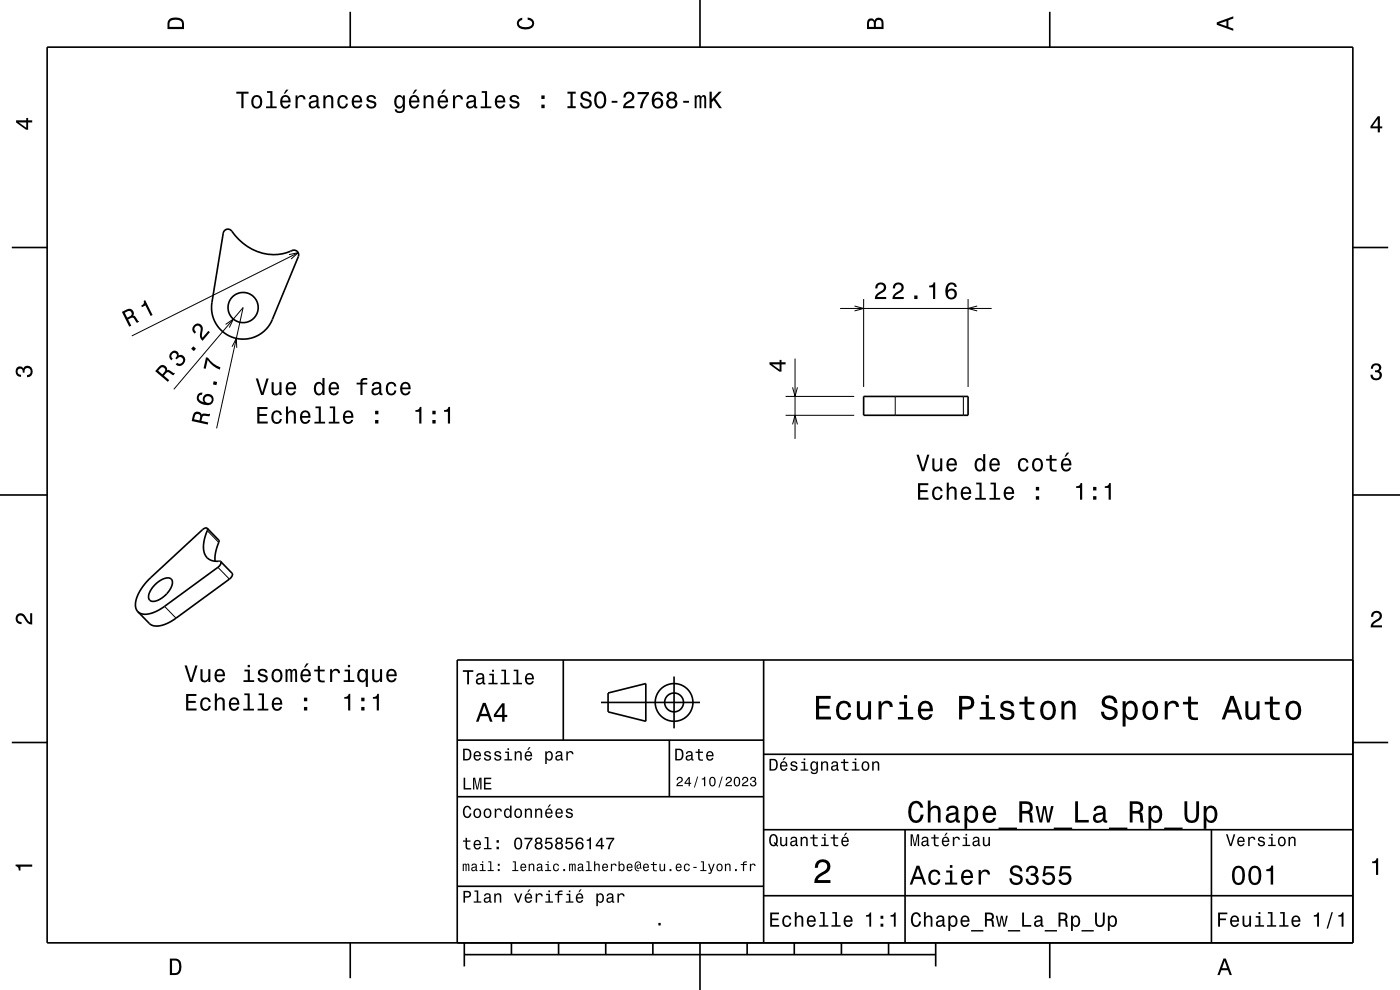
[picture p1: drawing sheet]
<svg xmlns="http://www.w3.org/2000/svg" width="297mm" height="210mm" viewBox="0 0 297 210" stroke-linecap="round" stroke-linejoin="round" font-family="sans-serif">
<g fill="none" stroke="#000" stroke-width=".21">
<path d="M61.3 54l2-.4-1.5 1.3M63.3 53.6l-35.3 17.7M47.9 68.8l1.6-1.1-.8 1.8M49.2 73.6l.9-1.8 .1 2M168.7 76.1v17M178.2 65.4h32.2M181.3 64.9l1.9 .5-1.9 .6M183.2 63.4v18.7M205.4 63.4v18.7M207.3 64.9l-1.9 .5 1.9 .6M36.9 82.6l14.7-17.4-5.7 25.7M166.7 88.1h14.5"/>
<path d="M166.7 84.1h14.5M168.1 90l.6-1.9 .5 1.9M168.1 82.2l.6 1.9 .5-1.9M189.9 84.1v4M204.4 84.1v4M44 112.6l2.4 2.5M34.9 128.6l2.4 2.5M46.2 120.3l2.5 2.5"/>
</g>
<g fill="none" stroke="#000" stroke-width=".35">
<path d="M10 10h277v190h-277zM74.3 2.5v7.5M148.5 0v10M222.7 2.5v7.5M2.5 52.5h7.5M47.6 48.9l.5-.3h.5a2.23 2.23 0 0 1 1.3 1.4 10.2 10.2 0 0 0 12.4 3.1 1 1 0 0 1 1 1.3l-5.5 13.4a6.7 6.7 0 0 1-8.1 3.9 6.7 6.7 0 0 1-4.7-7.5l2.4-14.8zM287 52.5h7.5M183.2 84.1h22.2v4h-22.2zM0 105h10M44 112.1l-.5-.1-.5 .4-12.2 11.4a6.3 6.3 0 0 0-1.9 5.4l.3 .5M44 112.1v.3l-.7 2.4-.1 1.3a2.81 2.81 0 0 0 3.5 2.9l.1 .1M44 112.1l2.5 2.6-.8 2.6-.1 1.7"/>
<path d="M46.8 119.1l2.4 2.5a1.04 1.04 0 0 1-.5 1.2l-11.5 8.4a5.5 5.5 0 0 1-5.1 1.3l-2.9-2.8M46.8 119.1a1.04 1.04 0 0 1-.6 1.2l-11.4 8.4a5.5 5.5 0 0 1-5.2 1.3l-.4-.3M287 105h10M32.8 124.1a3.3 3.3 0 0 1 3.4-1.3 1.85 1.85 0 0 1-.2 2.4 4.5 4.5 0 0 1-3.9 2.3 1.33 1.33 0 0 1-.3-2zM119.5 140v17M162 140v60M287 140h-190v60M2.5 157.5h7.5M97 157h65M127.5 149h21M129 147l8-2v8l-8-2zM142 157v12"/>
<path d="M143 143.5v11M287 157.5h7.5M97 169h65M162 176h125M162 160h125M192 176v24M257 176v24M97 188h65M162 190h125M74.3 200v7.5M98.5 202.5h100M98.5 200v5"/>
<path d="M108.5 200v2.5M118.5 200v2.5M128.5 200v2.5M138.5 200v2.5M148.5 200v10M158.5 200v2.5M168.5 200v2.5M178.5 200v2.5M188.5 200v2.5M198.5 200v5M222.7 200v7.5"/>
<circle cx="51.6" cy="65.2" r="3.2"/>
<circle cx="143" cy="149" r="2"/>
<circle cx="143" cy="149" r="4"/>
</g>
<g fill="#000">
<path d="M36 4a2.18 2.18 0 0 0-.5 2.2h3.5v-1.2a1.43 1.43 0 0 0-1.7-1.3zM36.3 4.4a2.15 2.15 0 0 1 2.2 .3l.1 1h-2.6v-1z" fill-rule="evenodd"/>
<path d="M109.9 4.2l.9-.4v.4a.7 .7 0 0 0-.7 .5 .7 .7 0 0 0 .3 .8 1.7 1.7 0 0 0 2.5-.5 .9 .9 0 0 0-1-.8v-.5a1.24 1.24 0 0 1 1.4 1.1 1.24 1.24 0 0 1-1 1.4 2.22 2.22 0 0 1-2.5-.7l-.2-.5z" fill-rule="evenodd"/>
<path d="M184.2 4.2l-.3 .7v1.3h3.5v-1.3a.98 .98 0 0 0-.7-1.1 .98 .98 0 0 0-1.2 .6 .84 .84 0 0 0-1.3-.2zM184.5 4.5a.54 .54 0 0 1 .6-.1 .54 .54 0 0 1 .3 .6v.7h-1zM185.9 4.4a.62 .62 0 0 1 .8-.1 .62 .62 0 0 1 .3 .6v.8h-1.2z" fill-rule="evenodd"/>
<path d="M258.1 4.7v.6l3.5 1.2v-.4l-1-.4v-1.4l1-.4v-.4zM258.6 5l1.6-.5v1z" fill-rule="evenodd"/>
<path d="M3.4 25.5v.5l2.1 1.5h.5v-1.5h.8v-.5h-.8v-.5h-.4v.5zM4 26h1.6v1.1z" fill-rule="evenodd"/>
<path d="M50.1 19.4v.5h1.1v3h.5v-3h1v-.5zM53.6 20.5a1.52 1.52 0 0 0 .9 2.5 1.48 1.48 0 0 0 1.1-1.4 1.48 1.48 0 0 0-1.1-1.5l-.5 .1zM53.9 20.8a.67 .67 0 0 1 .8-.2 .67 .67 0 0 1 .4 .5 1.11 1.11 0 0 1-.6 1.6 1.17 1.17 0 0 1-.6-1.9zM56.6 19.3v.4h.7v2.9h-.9v.3h2.3v-.3h-.9v-3.3zM60.7 19l-.5 .9h.3l.7-.9zM59.7 20.5a1.54 1.54 0 0 0 .8 2.5 1.06 1.06 0 0 0 1.1-.8h-.4l-.2 .3-.4 .1a.76 .76 0 0 1-.7-.9h1.8a1.17 1.17 0 0 0-.5-1.3 1.17 1.17 0 0 0-1.5 .1zM60.1 20.7a.66 .66 0 0 1 .8-.1 .66 .66 0 0 1 .3 .8h-1.3zM62.7 20.2v2.7h.4v-1.5a.66 .66 0 0 1 .4-.8 .66 .66 0 0 1 .8 .3l.1 .2h.4a.89 .89 0 0 0-.7-.9 .89 .89 0 0 0-1 .5v-.5zM65.9 20.4l-.3 .6h.4a.55 .55 0 0 1 .7-.5 .55 .55 0 0 1 .3 .8h-.2a1 1 0 0 0-1 .2 1 1 0 0 0-.3 1.1 .94 .94 0 0 0 1.7 0l.1 .3 .5 .1v-.4h-.2v-1.6a1.02 1.02 0 0 0-.7-.9 1.02 1.02 0 0 0-1 .3zM66 21.9l1.1-.3a.77 .77 0 0 1-.2 .8 .77 .77 0 0 1-.9 .1l-.1-.3zM68.6 20.2v2.7h.4v-1.5a.63 .63 0 0 1 .6-.9 .63 .63 0 0 1 .7 .8v1.6h.4v-1.7a.89 .89 0 0 0-.6-1 .89 .89 0 0 0-1.1 .5v-.5zM71.9 20.5a1.53 1.53 0 0 0 .8 2.5 1.06 1.06 0 0 0 1.1-1h-.4a.67 .67 0 0 1-.6 .7 .67 .67 0 0 1-.7-.6 1.11 1.11 0 0 1 .6-1.6 .59 .59 0 0 1 .7 .6h.4a1.09 1.09 0 0 0-.8-.9 1.09 1.09 0 0 0-1.1 .3zM74.9 20.5a1.54 1.54 0 0 0 .8 2.5 1.06 1.06 0 0 0 1.1-.8h-.4l-.3 .3-.3 .1a.76 .76 0 0 1-.7-.9h1.7a1.17 1.17 0 0 0-.4-1.3 1.17 1.17 0 0 0-1.5 .1zM75.3 20.7a.66 .66 0 0 1 .8-.1 .66 .66 0 0 1 .3 .8h-1.3zM78 20.4a.75 .75 0 0 0-.2 .8 .75 .75 0 0 0 .7 .5l.9 .4a.63 .63 0 0 1-.6 .6 .63 .63 0 0 1-.7-.6h-.4a1.07 1.07 0 0 0 1.2 .9 1.07 1.07 0 0 0 .9-1.2l-.4-.3-1.1-.3a.54 .54 0 0 1 .4-.7 .54 .54 0 0 1 .6 .5h.5a1.03 1.03 0 0 0-.7-.9 1.03 1.03 0 0 0-1.1 .3zM83.9 20.5a1.57 1.57 0 0 0 .8 2.5l.4-.1 .4-.4a.73 .73 0 0 1-.3 1 .73 .73 0 0 1-1-.3h-.5a1.1 1.1 0 0 0 1.3 .8 1.1 1.1 0 0 0 .9-1.2v-2.6h-.4v.5l-.4-.4a.89 .89 0 0 0-1.2 .2zM84.3 20.8a.63 .63 0 0 1 .7-.2 .63 .63 0 0 1 .4 .5 1.11 1.11 0 0 1-.6 1.5 1.2 1.2 0 0 1-.5-1.8zM88 19l-.5 .9h.3l.7-.9zM87.1 20.5a1.54 1.54 0 0 0 .8 2.5 1.05 1.05 0 0 0 1-.8h-.4l-.2 .3-.4 .1a.76 .76 0 0 1-.7-.9h1.8a1.16 1.16 0 0 0-.5-1.3 1.16 1.16 0 0 0-1.4 .1zM87.4 20.7a.66 .66 0 0 1 .8-.1 .66 .66 0 0 1 .3 .8h-1.3zM89.9 20.2v2.7h.4v-1.5a.63 .63 0 0 1 .5-.9 .63 .63 0 0 1 .7 .8v1.6h.5v-1.7a.89 .89 0 0 0-.7-1 .89 .89 0 0 0-1 .5v-.5zM94.1 19l-.5 .9h.3l.7-.9zM93.1 20.5a1.54 1.54 0 0 0 .8 2.5 1.06 1.06 0 0 0 1.1-.8h-.4l-.2 .3-.4 .1a.76 .76 0 0 1-.7-.9h1.8a1.16 1.16 0 0 0-.5-1.3 1.16 1.16 0 0 0-1.5 .1zM93.5 20.7a.66 .66 0 0 1 .8-.1 .66 .66 0 0 1 .3 .8h-1.3zM96.1 20.2v2.7h.4v-1.5a.66 .66 0 0 1 .4-.8 .66 .66 0 0 1 .8 .3l.1 .2h.4a.89 .89 0 0 0-.7-.9 .89 .89 0 0 0-1 .5v-.5zM99.3 20.4l-.3 .6h.4a.55 .55 0 0 1 .7-.5 .55 .55 0 0 1 .3 .8h-.2a1 1 0 0 0-1 .2 1 1 0 0 0-.3 1.1 .94 .94 0 0 0 1.7 0l.1 .3 .5 .1v-.4h-.2v-1.6a1.02 1.02 0 0 0-.7-.9 1.02 1.02 0 0 0-1 .3zM99.4 21.9l1.1-.3a.77 .77 0 0 1-.2 .8 .77 .77 0 0 1-.9 .1zM102.2 19.3v.4h.7v2.9h-.9v.3h2.2v-.3h-.9v-3.3zM105.3 20.5a1.54 1.54 0 0 0 .8 2.5 1.06 1.06 0 0 0 1.1-.8h-.5l-.2 .3-.4 .1a.76 .76 0 0 1-.7-.9h1.8a1.17 1.17 0 0 0-.5-1.3 1.17 1.17 0 0 0-1.4 .1zM105.6 20.7a.66 .66 0 0 1 .8-.1 .66 .66 0 0 1 .3 .8h-1.3zM108.4 20.4a.75 .75 0 0 0-.3 .8 .75 .75 0 0 0 .8 .5l.8 .4a.63 .63 0 0 1-.6 .6 .63 .63 0 0 1-.6-.6h-.5a1.07 1.07 0 0 0 1.2 .9 1.07 1.07 0 0 0 1-1.2l-.5-.3-1-.3a.54 .54 0 0 1 .4-.7 .54 .54 0 0 1 .6 .5h.4a1.03 1.03 0 0 0-.7-.9 1.03 1.03 0 0 0-1 .3zM114.8 22.2v.7h.7v-.7zM114.8 20.2v.8h.7v-.8zM120.4 19.4v.5h.6v2.6h-.6v.4h1.7v-.4h-.6v-2.6h.6v-.5zM123.5 19.6a.97 .97 0 0 0-.3 1.1 .97 .97 0 0 0 .9 .6 .77 .77 0 0 1 .9 1 .84 .84 0 0 1-.9 .3 .84 .84 0 0 1-.6-.8h-.5a1.21 1.21 0 0 0 1.5 1.3 1.21 1.21 0 0 0 .8-1.8l-.8-.4a.71 .71 0 0 1-.9-.6 .7 .7 0 0 1 .8-.5 .7 .7 0 0 1 .6 .7h.5a1.17 1.17 0 0 0-.8-1.1 1.17 1.17 0 0 0-1.2 .2zM126.4 19.8a2.52 2.52 0 0 0 .4 3.1 1.21 1.21 0 0 0 1.7-.9 1.93 1.93 0 0 0-.9-2.6l-.8 .1zM127 19.9l.3-.1a1.7 1.7 0 0 1 .4 2.7l-.4 .1a1.13 1.13 0 0 1-.8-1.4l.1-.6zM129.8 21.4v.4h1.2v-.4zM132.6 19.7l-.3 1h.4a.7 .7 0 0 1 .5-.8 .7 .7 0 0 1 .9 .5 .7 .7 0 0 1-.5 .8 1.8 1.8 0 0 0-1.4 1.7h2.4v-.4h-1.9a2.22 2.22 0 0 1 1.5-1.1 1.13 1.13 0 0 0 .1-1.7 1.13 1.13 0 0 0-1.7 0zM135.3 19.5v.5h1.9a5.2 5.2 0 0 0-1.5 2.9h.5a5.2 5.2 0 0 1 1.5-3v-.4zM138.8 19.7a2.39 2.39 0 0 0 .2 3.2 1.16 1.16 0 0 0 1.5-.3 1.16 1.16 0 0 0-.2-1.5 1.16 1.16 0 0 0-1.5 0 1.02 1.02 0 0 1 .8-1.3 .58 .58 0 0 1 .6 .6h.5a1.11 1.11 0 0 0-.7-.9 1.11 1.11 0 0 0-1.2 .2zM138.7 21.9a.75 .75 0 0 1 1.5 0 .75 .75 0 0 1-1.5 0zM141.7 19.7a.83 .83 0 0 0 .2 1.4 1.11 1.11 0 0 0-.4 1.5 1.11 1.11 0 0 0 1.5 .4 1.03 1.03 0 0 0 .7-.9 1.03 1.03 0 0 0-.6-1 .89 .89 0 0 0 .4-1.1 .89 .89 0 0 0-1-.6zM141.8 22a.71 .71 0 0 1 1.4 0 .71 .71 0 0 1-1.4 0zM141.9 20.4a.6 .6 0 0 1 1.2 0 .6 .6 0 0 1-1.2 0zM144.9 21.4v.4h1.3v-.4zM147.4 20.2v2.7h.4v-1.8l.2-.5 .3-.1 .1 .3v2.1h.4v-2l.4-.4 .2 .1v.4v1.9h.4v-1.8a.7 .7 0 0 0-.5-1l-.6 .4-.1-.2-.4-.2-.4 .4v-.3zM150.5 19.4v3.5h.5v-1.2l.4-.4 1.2 1.6h.5l-1.4-2 1.4-1.5h-.6l-1.5 1.7v-1.7z" fill-rule="evenodd"/>
<path d="M292.3 24.7l-1.6 2.1v.4h1.6v.9h.4v-.9h.5v-.4h-.5v-2.1zM292.3 25.2v1.6h-1.1z" fill-rule="evenodd"/>
<path d="M25.9 66.2l1.5 3.1 .4-.2-.6-1.3a1.08 1.08 0 0 1 1.1-.3l.7 1 .5-.3-.9-1.2h-.4a.97 .97 0 0 0-.1-1.2 .97 .97 0 0 0-1.2-.2zM26.5 66.3a1.09 1.09 0 0 1 1.2-.2 .6 .6 0 0 1 .2 .6 .6 .6 0 0 1-.4 .4l-.5 .3z" fill-rule="evenodd"/>
<path d="M30.5 63.8l.3-.1 1.6 3.1-.4 .2-1.2-2.2-.7 .4-.1-.4a.77 .77 0 0 0 .5-1z" fill-rule="evenodd"/>
<path d="M36.2 74.8a1.04 1.04 0 0 0 .2 1.6l.3-.3a.62 .62 0 0 1-.4-.8 .62 .62 0 0 1 .7-.4 .62 .62 0 0 1 .5 .7l-.3 .4 .3 .2a.72 .72 0 0 1 .9-.4 .72 .72 0 0 1 .4 1 .72 .72 0 0 1-.9 .3l-.3-.1-.3 .3a1.18 1.18 0 0 0 1.9-.4 1.18 1.18 0 0 0-1-1.6l-.3 .1a.9 .9 0 0 0-.6-1 .9 .9 0 0 0-1.1 .4zM41 73.5l-.4 .5 .5 .5 .5-.6zM41.1 69.1a1.11 1.11 0 0 0 .2 1.7l.3-.4a.7 .7 0 0 1-.3-.9 .7 .7 0 0 1 .9-.3 .7 .7 0 0 1 .4 .9 1.81 1.81 0 0 0 .4 2.2l1.5-1.8-.3-.3-1.2 1.4a2.22 2.22 0 0 1 0-1.8 1.08 1.08 0 0 0-.7-1.1 1.08 1.08 0 0 0-1.2 .4z" fill-rule="evenodd"/>
<path d="M163.2 76.8v.5l2.1 1.5h.5v-1.5h.9v-.5h-.9v-.5h-.4v.5zM163.8 77.3h1.6v1.1z" fill-rule="evenodd"/>
<path d="M186 60.2l-.3 1h.4a.7 .7 0 0 1 .5-.9 .7 .7 0 0 1 .9 .5 .7 .7 0 0 1-.5 .9 1.81 1.81 0 0 0-1.4 1.7h2.4v-.4h-1.9a2.23 2.23 0 0 1 1.5-1.2 1.13 1.13 0 0 0 .1-1.6 1.13 1.13 0 0 0-1.7 0zM189.7 60.2l-.3 1h.5a.7 .7 0 0 1 .5-.9 .7 .7 0 0 1 .8 .5 .7 .7 0 0 1-.5 .9 1.81 1.81 0 0 0-1.4 1.7h2.4v-.4h-1.9a2.23 2.23 0 0 1 1.5-1.2 1.13 1.13 0 0 0 .1-1.6 1.13 1.13 0 0 0-1.7 0zM193.9 62.7v.7h.7v-.7zM197.1 60.6v.3h.8v2.5h.5v-3.5h-.3a.77 .77 0 0 1-1 .7zM201.1 60.2a2.4 2.4 0 0 0 .2 3.2 1.16 1.16 0 0 0 1.5-.3 1.16 1.16 0 0 0-.2-1.6 1.16 1.16 0 0 0-1.6 .1 1.03 1.03 0 0 1 .9-1.3 .58 .58 0 0 1 .6 .6h.5a1.11 1.11 0 0 0-.8-1 1.11 1.11 0 0 0-1.1 .3zM201 62.4a.75 .75 0 0 1 1.5 0 .75 .75 0 0 1-1.5 0z" fill-rule="evenodd"/>
<path d="M291.1 77.4a1.08 1.08 0 0 1 1.4-.2 1.08 1.08 0 0 1 .4 1.2l-.3 .3a1.06 1.06 0 0 1 .5 1.3 1.06 1.06 0 0 1-1.2 .7 1.1 1.1 0 0 1-1.2-1.2h.5a.71 .71 0 0 0 1 .8 .71 .71 0 0 0 .1-1.3h-.6v-.4a.61 .61 0 0 0 .8-.3 .61 .61 0 0 0-.2-.8 .61 .61 0 0 0-.9 .2l-.1 .5h-.5z" fill-rule="evenodd"/>
<path d="M3.6 78a.86 .86 0 0 1 1.4 .2 1.06 1.06 0 0 1 1.2-.6 1.06 1.06 0 0 1 .7 1.2 1.1 1.1 0 0 1-1.2 1.2v-.4a.71 .71 0 0 0 .8-1 .71 .71 0 0 0-1.3-.1v.6h-.4a.61 .61 0 0 0-.3-.8 .61 .61 0 0 0-.8 .2 .61 .61 0 0 0 .2 .8l.6 .2v.4a1.15 1.15 0 0 1-1.2-.6 1.15 1.15 0 0 1 .3-1.3z" fill-rule="evenodd"/>
<path d="M33.7 77.8l-.8 .9 2.7 2.3 .3-.4-1.1-.9a.85 .85 0 0 1 1.2-.6l.8 .5 .3-.4-1.3-.7h-.4a.97 .97 0 0 0-.6-1 .97 .97 0 0 0-1.1 .3zM33.9 78.2a.6 .6 0 0 1 .9-.1 .6 .6 0 0 1 0 .9l-.4 .4-.8-.7z" fill-rule="evenodd"/>
<path d="M42.2 83.4a1.33 1.33 0 0 0-.4 1.5 1.33 1.33 0 0 0 1.2 .9 1.63 1.63 0 0 0 2.3-.8 1.15 1.15 0 0 0-1.3-1.5 1.15 1.15 0 0 0-.8 1.8 1.03 1.03 0 0 1-1-1.1 .58 .58 0 0 1 .6-.5l.1-.4zM43.4 84.8a.75 .75 0 0 1 1.5 0 .75 .75 0 0 1-1.5 0zM45.3 80.9l-.1 .6 .7 .2 .2-.7zM43.7 75.8l-.5 2.3 .4 .1 .4-1.8a5.2 5.2 0 0 0 2.6 2l.1-.5a5.2 5.2 0 0 1-2.6-2z" fill-rule="evenodd"/>
<path d="M41.3 87.5l-.4 .7-.2 1.1 3.4 .8 .1-.5-1.5-.3a1.08 1.08 0 0 1 .5-1.1l1.3 .1 .1-.5-1.5-.1-.3 .3-.1-.3a1.02 1.02 0 0 0-1.4-.2zM41.5 87.9a.6 .6 0 0 1 .8 0 .6 .6 0 0 1 .1 .8l-.1 .5-1.1-.3z" fill-rule="evenodd"/>
<path d="M54.6 86.3v3.5h2.2v-.4h-1.8v-1.2h1.6v-.4h-1.6v-1h1.8v-.5zM57.9 87.4a1.53 1.53 0 0 0 .8 2.5 1.06 1.06 0 0 0 1.1-1h-.4a.67 .67 0 0 1-.7 .6 .67 .67 0 0 1-.7-.6 1.11 1.11 0 0 1 .7-1.5 .6 .6 0 0 1 .7 .6h.4a1.09 1.09 0 0 0-.8-.9 1.09 1.09 0 0 0-1.1 .3zM60.7 86.2v3.6h.4v-1.5a.63 .63 0 0 1 .4-.8 .63 .63 0 0 1 .8 .3v2h.5v-1.7a.88 .88 0 0 0-.6-1 .88 .88 0 0 0-1.1 .4v-1.3zM63.9 87.4a1.54 1.54 0 0 0 .8 2.5 1.06 1.06 0 0 0 1.1-.8h-.4l-.2 .3-.4 .1a.76 .76 0 0 1-.7-.9h1.8a1.16 1.16 0 0 0-.5-1.4 1.16 1.16 0 0 0-1.5 .2zM64.3 87.6a.66 .66 0 0 1 .8-.1 .66 .66 0 0 1 .3 .7h-1.3zM66.9 86.2v.4h.7v2.9h-.9v.3h2.3v-.3h-.9v-3.3zM70 86.2v.4h.7v2.9h-1v.3h2.3v-.3h-.9v-3.3zM73 87.4a1.54 1.54 0 0 0 .8 2.5 1.06 1.06 0 0 0 1.1-.8h-.4l-.2 .3-.4 .1a.76 .76 0 0 1-.7-.9h1.8a1.16 1.16 0 0 0-.5-1.4 1.16 1.16 0 0 0-1.5 .2zM73.4 87.6a.66 .66 0 0 1 .8-.1 .66 .66 0 0 1 .3 .7h-1.3zM79.6 89.1v.7h.7v-.7zM79.6 87.1v.8h.7v-.8z" fill-rule="evenodd"/>
<path d="M54.3 80.3l1.1 3.5h.5l1.1-3.5h-.5l-.9 3-.9-3zM57.6 81.1v1.8a.89 .89 0 0 0 .6 1 .89 .89 0 0 0 1.1-.5v.4h.4v-2.7h-.4v1.5a.65 .65 0 0 1-.4 .8 .65 .65 0 0 1-.8-.3v-2zM60.9 81.4a1.54 1.54 0 0 0 .8 2.5 1.06 1.06 0 0 0 1.1-.9h-.5l-.2 .4-.3 .1a.76 .76 0 0 1-.7-.9h1.7a1.16 1.16 0 0 0-.5-1.4 1.16 1.16 0 0 0-1.4 .2zM61.2 81.6a.66 .66 0 0 1 .8-.1 .66 .66 0 0 1 .4 .7h-1.3zM66.9 81.4a1.57 1.57 0 0 0 .7 2.5l.5-.1 .3-.4v.4h.4v-3.6h-.4v1.3a.89 .89 0 0 0-1.5-.1zM67.2 81.7a.62 .62 0 0 1 .7-.3 .62 .62 0 0 1 .4 .6 1.12 1.12 0 0 1-.6 1.5 1.19 1.19 0 0 1-.5-1.8zM70 81.4a1.55 1.55 0 0 0 .8 2.5 1.06 1.06 0 0 0 1.1-.9h-.4l-.3 .4-.3 .1a.76 .76 0 0 1-.7-.9h1.7a1.17 1.17 0 0 0-.5-1.4 1.17 1.17 0 0 0-1.4 .2zM70.4 81.6a.66 .66 0 0 1 .7-.1 .66 .66 0 0 1 .4 .7h-1.3zM75.6 81.2v.4h.9v2.2h.4v-2.2h1v-.4h-1a.5 .5 0 0 1 .6-.6h.4v-.4a1.04 1.04 0 0 0-1.4 .7v.3zM79.2 81.2l-.3 .7h.4a.55 .55 0 0 1 .7-.6 .55 .55 0 0 1 .4 .8l-.2 .1a1 1 0 0 0-1.1 .2 1 1 0 0 0-.3 1 .93 .93 0 0 0 1.7 0l.1 .3 .6 .1v-.3l-.3-.1v-1.6a1.02 1.02 0 0 0-1.7-.6zM79.3 82.7l1.1-.3a.77 .77 0 0 1-.2 .9 .77 .77 0 0 1-.8 .1zM82.1 81.4a1.53 1.53 0 0 0 .9 2.5 1.07 1.07 0 0 0 1.1-1.1h-.4a.67 .67 0 0 1-.7 .7 .67 .67 0 0 1-.7-.6 1.11 1.11 0 0 1 .7-1.5 .6 .6 0 0 1 .6 .6h.5a1.09 1.09 0 0 0-.8-1 1.09 1.09 0 0 0-1.2 .4zM85.2 81.4a1.55 1.55 0 0 0 .8 2.5 1.06 1.06 0 0 0 1.1-.9h-.5l-.2 .4-.4 .1a.76 .76 0 0 1-.7-.9h1.8a1.17 1.17 0 0 0-.5-1.4 1.17 1.17 0 0 0-1.4 .2zM85.5 81.6a.66 .66 0 0 1 .8-.1 .66 .66 0 0 1 .4 .7h-1.4z" fill-rule="evenodd"/>
<path d="M88.1 87v.4h.8v2.4h.5v-3.5h-.3a.77 .77 0 0 1-1 .7zM91.7 89.1v.7h.7v-.7zM91.7 87.1v.8h.7v-.8zM94.2 87v.4h.8v2.4h.5v-3.5h-.4a.77 .77 0 0 1-.9 .7z" fill-rule="evenodd"/>
<path d="M194.4 96.4l1.2 3.5h.5l1.1-3.5h-.5l-.9 3-.9-3zM197.8 97.2v1.8a.89 .89 0 0 0 .6 1 .89 .89 0 0 0 1.1-.5v.4h.4v-2.7h-.5v1.6a.64 .64 0 0 1-.3 .8 .64 .64 0 0 1-.8-.3l-.1-2.1zM201.1 97.5a1.54 1.54 0 0 0 .8 2.5 1.05 1.05 0 0 0 1.1-.8h-.5l-.2 .3-.4 .1a.75 .75 0 0 1-.7-.9h1.8a1.16 1.16 0 0 0-.5-1.3 1.16 1.16 0 0 0-1.4 .1zM201.4 97.7a.66 .66 0 0 1 .8-.1 .66 .66 0 0 1 .3 .8h-1.3zM207 97.5a1.57 1.57 0 0 0 .8 2.5l.4-.1 .4-.4v.4h.4v-3.6h-.4v1.4a.89 .89 0 0 0-1.6-.2zM207.4 97.8a.62 .62 0 0 1 .7-.2 .62 .62 0 0 1 .4 .5 1.11 1.11 0 0 1-.6 1.5 1.18 1.18 0 0 1-.5-1.8zM210.2 97.5a1.54 1.54 0 0 0 .8 2.5 1.06 1.06 0 0 0 1.1-.8h-.5l-.2 .3-.4 .1a.75 .75 0 0 1-.7-.9h1.8a1.17 1.17 0 0 0-.5-1.3 1.17 1.17 0 0 0-1.4 .1zM210.5 97.7a.66 .66 0 0 1 .8-.1 .66 .66 0 0 1 .4 .8h-1.4zM216.2 97.5a1.53 1.53 0 0 0 .9 2.5 1.06 1.06 0 0 0 1.1-1h-.4a.67 .67 0 0 1-.7 .7 .67 .67 0 0 1-.7-.6 1.12 1.12 0 0 1 .7-1.6 .6 .6 0 0 1 .6 .6h.5a1.09 1.09 0 0 0-.8-.9 1.09 1.09 0 0 0-1.2 .3zM219.2 97.5a1.53 1.53 0 0 0 .9 2.5 1.48 1.48 0 0 0 1.2-1.4 1.48 1.48 0 0 0-1.2-1.5l-.5 .1zM219.6 97.8a.67 .67 0 0 1 .7-.2 .67 .67 0 0 1 .5 .5 1.11 1.11 0 0 1-.7 1.6 1.17 1.17 0 0 1-.5-1.9zM222.7 96.5v.8h-.8v.4h.8v1.8a1.05 1.05 0 0 0 1.4 .5v-.4a.68 .68 0 0 1-1-.3v-1.6h1v-.4h-1v-.8zM226.3 96l-.5 .9h.3l.7-.9zM225.4 97.5a1.54 1.54 0 0 0 .8 2.5 1.06 1.06 0 0 0 1-.8h-.4l-.2 .3-.4 .1a.75 .75 0 0 1-.7-.9h1.8a1.16 1.16 0 0 0-.5-1.3 1.16 1.16 0 0 0-1.4 .1zM225.7 97.7a.66 .66 0 0 1 .8-.1 .66 .66 0 0 1 .3 .8h-1.3z" fill-rule="evenodd"/>
<path d="M194.8 102.5v3.5h2.2v-.4h-1.8v-1.2h1.6v-.4h-1.6v-1.1h1.7v-.4zM198 103.6a1.52 1.52 0 0 0 .9 2.5 1.05 1.05 0 0 0 1.1-1.1h-.5a.67 .67 0 0 1-.6 .7 .67 .67 0 0 1-.7-.6 1.12 1.12 0 0 1 .7-1.5 .6 .6 0 0 1 .6 .6h.5a1.09 1.09 0 0 0-.8-1 1.09 1.09 0 0 0-1.2 .4zM200.8 102.4v3.6h.5v-1.6a.63 .63 0 0 1 .4-.7 .63 .63 0 0 1 .8 .3v2h.4v-1.8a.88 .88 0 0 0-.6-1 .88 .88 0 0 0-1 .5v-1.3zM204.1 103.6a1.54 1.54 0 0 0 .8 2.5 1.06 1.06 0 0 0 1.1-.9h-.4l-.3 .4-.3 .1a.75 .75 0 0 1-.7-.9h1.7a1.17 1.17 0 0 0-.5-1.4 1.17 1.17 0 0 0-1.4 .2zM204.5 103.8a.66 .66 0 0 1 .8-.1 .66 .66 0 0 1 .3 .7h-1.3zM207.1 102.4v.4h.7v2.8h-.9v.4h2.2v-.4h-.9v-3.2zM210.1 102.4v.4h.7v2.8h-.9v.4h2.3v-.4h-.9v-3.2zM213.2 103.6a1.54 1.54 0 0 0 .8 2.5 1.06 1.06 0 0 0 1.1-.9h-.4l-.3 .4-.3 .1a.76 .76 0 0 1-.7-.9h1.7a1.17 1.17 0 0 0-.4-1.4 1.17 1.17 0 0 0-1.5 .2zM213.6 103.8a.66 .66 0 0 1 .8-.1 .66 .66 0 0 1 .3 .7h-1.3zM219.8 105.2v.8h.6v-.8zM219.8 103.3v.7h.6v-.7z" fill-rule="evenodd"/>
<path d="M228.3 103.1v.4h.8v2.5h.5v-3.5h-.4a.77 .77 0 0 1-.9 .6zM231.9 105.2v.8h.7v-.8zM231.9 103.3v.7h.7v-.7zM234.4 103.1v.4h.8v2.5h.4v-3.5h-.3a.77 .77 0 0 1-.9 .6z" fill-rule="evenodd"/>
<path d="M3.6 130.4a1.22 1.22 0 0 1 2 .7l.4 .6 .4 .3v-1.9h.4v2.4a1.8 1.8 0 0 1-1.7-1.4 .71 .71 0 0 0-.9-.5 .71 .71 0 0 0-.5 .8 .71 .71 0 0 0 .9 .5v.5a1.18 1.18 0 0 1-1.2-.7 1.18 1.18 0 0 1 .2-1.3z" fill-rule="evenodd"/>
<path d="M291.2 129.9a1.18 1.18 0 0 1 1.9 .3 1.18 1.18 0 0 1-1 1.7l-.5 .3-.3 .5h1.9v.4h-2.4a1.8 1.8 0 0 1 1.4-1.8 .71 .71 0 0 0 .5-.8 .71 .71 0 0 0-.9-.5 .71 .71 0 0 0-.5 .8h-.4z" fill-rule="evenodd"/>
<path d="M39.5 147.2v3.5h2.2v-.4h-1.8v-1.2h1.6v-.4h-1.6v-1.1h1.8v-.4zM42.8 148.3a1.53 1.53 0 0 0 .8 2.5 1.07 1.07 0 0 0 1.1-1.1h-.4a.67 .67 0 0 1-.7 .7 .67 .67 0 0 1-.6-.6 1.11 1.11 0 0 1 .6-1.5 .6 .6 0 0 1 .7 .6h.4a1.09 1.09 0 0 0-.8-1 1.09 1.09 0 0 0-1.1 .4zM45.6 147.1v3.6h.4v-1.6a.63 .63 0 0 1 .5-.8 .63 .63 0 0 1 .7 .7v1.7h.5v-1.8a.88 .88 0 0 0-.6-1 .88 .88 0 0 0-1.1 .5v-1.3zM48.8 148.3a1.54 1.54 0 0 0 .8 2.5 1.05 1.05 0 0 0 1.1-.9h-.4l-.2 .4-.4 .1a.76 .76 0 0 1-.7-.9h1.8a1.16 1.16 0 0 0-.5-1.4 1.16 1.16 0 0 0-1.5 .2zM49.2 148.5a.66 .66 0 0 1 .8-.1 .66 .66 0 0 1 .3 .7h-1.3zM51.8 147.1v.4h.7v2.8h-.9v.4h2.3v-.4h-.9v-3.2zM54.9 147.1v.4h.7v2.8h-.9v.4h2.2v-.4h-.9v-3.2zM58 148.3a1.54 1.54 0 0 0 .7 2.5 1.05 1.05 0 0 0 1.1-.9h-.4l-.2 .4-.4 .1a.76 .76 0 0 1-.7-.9h1.8a1.16 1.16 0 0 0-.5-1.4 1.16 1.16 0 0 0-1.4 .2zM58.3 148.5a.66 .66 0 0 1 .8-.1 .66 .66 0 0 1 .3 .7h-1.3zM64.5 150v.7h.7v-.7zM64.5 148v.8h.7v-.8z" fill-rule="evenodd"/>
<path d="M39.2 141.2l1.1 3.5h.5l1.1-3.5h-.5l-.9 2.9-.9-2.9zM42.5 142v1.7a.89 .89 0 0 0 .6 1 .89 .89 0 0 0 1.1-.5v.5h.4v-2.7h-.4v1.5a.65 .65 0 0 1-.4 .8 .65 .65 0 0 1-.8-.3v-2zM45.8 142.2a1.54 1.54 0 0 0 .8 2.6 1.06 1.06 0 0 0 1.1-.9h-.4l-.3 .3-.3 .2a.76 .76 0 0 1-.7-1h1.7a1.17 1.17 0 0 0-.5-1.3 1.17 1.17 0 0 0-1.4 .1zM46.2 142.5a.66 .66 0 0 1 .7-.2 .66 .66 0 0 1 .4 .8h-1.3zM51.9 142v.4h.7v1.9h-.9v.4h2.2v-.4h-.9v-2.3zM52.5 141v.5h.5v-.5zM55 142.1a.75 .75 0 0 0-.3 .8 .75 .75 0 0 0 .8 .5l.8 .4a.63 .63 0 0 1-.6 .6 .63 .63 0 0 1-.6-.6h-.4a1.07 1.07 0 0 0 1.1 1 1.07 1.07 0 0 0 1-1.3l-.5-.3-1-.3a.54 .54 0 0 1 .4-.7 .54 .54 0 0 1 .6 .5h.4a1.03 1.03 0 0 0-.7-.9 1.03 1.03 0 0 0-1 .3zM57.9 142.2a1.53 1.53 0 0 0 .9 2.6 1.48 1.48 0 0 0 1.1-1.5 1.48 1.48 0 0 0-1.1-1.4l-.5 .1zM58.2 142.5a.67 .67 0 0 1 .7-.2 .67 .67 0 0 1 .5 .6 1.11 1.11 0 0 1-.6 1.5 1.17 1.17 0 0 1-.6-1.9zM60.6 142v2.7h.4v-2.1l.2-.3h.3l.1 .2v2.2h.4v-2.1l.4-.4 .2 .2v.4v1.9h.4v-1.9a.69 .69 0 0 0-.5-.9l-.5 .4-.2-.3-.3-.1-.5 .3v-.2zM65 140.7l-.5 .9h.3l.7-.9zM64 142.2a1.54 1.54 0 0 0 .8 2.6 1.06 1.06 0 0 0 1.1-.9h-.4l-.3 .3-.3 .2a.76 .76 0 0 1-.7-1h1.8a1.16 1.16 0 0 0-.5-1.3 1.16 1.16 0 0 0-1.5 .1zM64.4 142.5a.66 .66 0 0 1 .8-.2 .66 .66 0 0 1 .3 .8h-1.3zM67.4 141.3v.7h-.7v.4h.7l.1 1.8a1.05 1.05 0 0 0 1.4 .5v-.4a.68 .68 0 0 1-1-.3v-1.6h1v-.4h-1v-.7zM70 142v2.7h.5v-1.6a.66 .66 0 0 1 .3-.8 .66 .66 0 0 1 .9 .3v.2h.4a.89 .89 0 0 0-.6-.9 .89 .89 0 0 0-1.1 .5v-.4zM73.1 142v.4h.7v1.9h-.9v.4h2.3v-.4h-.9v-2.3zM73.8 141v.5h.5v-.5zM76.1 142.2a1.58 1.58 0 0 0 .7 2.6l.5-.2 .3-.4v1.5h.4v-3.7h-.4v.4l-.2-.3a.88 .88 0 0 0-1.3 .1zM76.4 142.5a.62 .62 0 0 1 .7-.2 .62 .62 0 0 1 .4 .6 1.12 1.12 0 0 1-.6 1.5 1.19 1.19 0 0 1-.5-1.9zM79 142v1.7a.89 .89 0 0 0 .6 1 .89 .89 0 0 0 1-.5v.5h.5v-2.7h-.5v1.5a.65 .65 0 0 1-.4 .8 .65 .65 0 0 1-.8-.3v-2zM82.2 142.2a1.55 1.55 0 0 0 .8 2.6 1.06 1.06 0 0 0 1.1-.9h-.4l-.2 .3-.4 .2a.76 .76 0 0 1-.7-1h1.8a1.17 1.17 0 0 0-.5-1.3 1.17 1.17 0 0 0-1.5 .1zM82.6 142.5a.66 .66 0 0 1 .8-.2 .66 .66 0 0 1 .3 .8h-1.3z" fill-rule="evenodd"/>
<path d="M73 147.9v.3h.9v2.5h.4v-3.5h-.3a.77 .77 0 0 1-1 .7zM76.6 150v.7h.7v-.7zM76.6 148v.8h.7v-.8zM79.1 147.9v.3h.8v2.5h.5v-3.5h-.4a.77 .77 0 0 1-.9 .7z" fill-rule="evenodd"/>
<path d="M98.2 158.8v2.5h.9a1.37 1.37 0 0 0 .7-2.2 1.56 1.56 0 0 0-1.6-.3zM98.6 159.1a.98 .98 0 0 1 1.1 .7 .98 .98 0 0 1-.6 1.2h-.5zM100.7 159.6a1.04 1.04 0 0 0-.2 1.2 1.04 1.04 0 0 0 1 .5l.5-.5h-.3l-.4 .3a.54 .54 0 0 1-.5-.7h1.3a.83 .83 0 0 0-.4-.9 .83 .83 0 0 0-1 .1zM100.9 159.7l.2-.1a.47 .47 0 0 1 .5 .1 .47 .47 0 0 1 .1 .5h-.9zM102.9 159.5l-.2 .1a.69 .69 0 0 0 .9 .9l.2 .1a.43 .43 0 0 1-.4 .5 .43 .43 0 0 1-.4-.4h-.3a.74 .74 0 0 0 .9 .7 .74 .74 0 0 0 .5-1l-1-.4a.38 .38 0 0 1 .3-.5 .38 .38 0 0 1 .4 .4h.3a.78 .78 0 0 0-1.2-.4zM105.1 159.5l-.2 .1a.69 .69 0 0 0 .9 .9l.2 .1a.43 .43 0 0 1-.4 .5 .43 .43 0 0 1-.5-.4h-.3a.74 .74 0 0 0 .9 .7 .74 .74 0 0 0 .5-1l-.9-.4a.38 .38 0 0 1 .3-.5 .38 .38 0 0 1 .4 .4h.3a.77 .77 0 0 0-1.2-.4zM107.2 159.4v.3h.5v1.3h-.7v.3h1.6v-.3h-.6v-1.6zM107.7 158.7v.4h.3v-.4zM109.2 159.4v1.9h.3v-1.1a.45 .45 0 0 1 .4-.6 .45 .45 0 0 1 .5 .5v1.2h.3v-1.3a.63 .63 0 0 0-.5-.7 .63 .63 0 0 0-.7 .4v-.3zM112.2 158.5l-.4 .6h.3l.5-.6zM111.5 159.6a1.04 1.04 0 0 0-.2 1.2 1.04 1.04 0 0 0 1.1 .5l.5-.5h-.3l-.5 .3a.54 .54 0 0 1-.5-.7h1.3a.83 .83 0 0 0-.4-.9 .83 .83 0 0 0-1 .1zM111.8 159.7l.1-.1a.48 .48 0 0 1 .5 .1 .48 .48 0 0 1 .2 .5h-1zM115.7 159.4v2.7h.3v-1.1a.66 .66 0 0 0 .7 .4 .66 .66 0 0 0 .5-.6 .91 .91 0 0 0 0-1.1 .91 .91 0 0 0-1-.3l-.2 .3v-.3zM116.1 159.8a.45 .45 0 0 1 .5-.2 .45 .45 0 0 1 .3 .4 .65 .65 0 0 1 .1 .8 .65 .65 0 0 1-.7 .2 .98 .98 0 0 1-.2-1.2zM118.1 159.5l-.2 .4h.3a.39 .39 0 0 1 .4-.3 .39 .39 0 0 1 .3 .5h-.1a.65 .65 0 0 0-1 .4 .65 .65 0 0 0 .6 .9l.6-.3 .1 .2h.4v-.2l-.2-.1v-1.1a.72 .72 0 0 0-.5-.6 .72 .72 0 0 0-.7 .2zM118.2 160.6l.8-.3a.55 .55 0 0 1-.2 .7 .55 .55 0 0 1-.6 0zM120.1 159.4v1.9h.4v-1.1a.47 .47 0 0 1 .2-.6 .47 .47 0 0 1 .6 .2v.2h.4a.64 .64 0 0 0-.5-.7 .64 .64 0 0 0-.8 .4v-.3z" fill-rule="evenodd"/>
<path d="M98.2 142.2v.3h.9v2.7h.4v-2.7h.9v-.3zM101.3 143l-.3 .5h.4a.47 .47 0 0 1 .5-.4 .47 .47 0 0 1 .4 .6l-.2 .1a.84 .84 0 0 0-1 .2 .84 .84 0 0 0 0 1.1 .9 .9 0 0 0 1.3-.2l.1 .2 .5 .1v-.3l-.3-.1v-1.3a.87 .87 0 0 0-1.4-.5zM101.4 144.3l.9-.3a.66 .66 0 0 1-.1 .7 .66 .66 0 0 1-.8 .1zM103.8 142.9v.3h.6v1.6h-.8v.4h2v-.4h-.8v-1.9zM104.4 142.1v.4h.4v-.4zM106.4 142.1v.3h.6v2.4h-.8v.4h1.9v-.4h-.7v-2.7zM109 142.1v.3h.6v2.4h-.8v.4h1.9v-.4h-.7v-2.7zM111.6 143.1a1.32 1.32 0 0 0 .7 2.1 .9 .9 0 0 0 .9-.7h-.3l-.2 .3-.4 .1a.65 .65 0 0 1-.6-.8h1.6a1 1 0 0 0-.4-1.2 1 1 0 0 0-1.3 .2zM111.9 143.3a.57 .57 0 0 1 .7-.1 .57 .57 0 0 1 .3 .6h-1.2z" fill-rule="evenodd"/>
<path d="M102.4 149.1l-1.4 4h.5l.4-1.2h1.6l.4 1.2h.6l-1.5-4zM102.7 149.7l.7 1.7h-1.3zM106.5 149.2l-1.7 2.4v.5h1.7v1h.5v-1h.6v-.5h-.6v-2.4zM106.5 149.9v1.7h-1.3z" fill-rule="evenodd"/>
<path d="M143.2 158.8v2.5h.9a1.37 1.37 0 0 0 .7-2.2 1.56 1.56 0 0 0-1.6-.3zM143.6 159.1a.98 .98 0 0 1 1.1 .7 .98 .98 0 0 1-.6 1.2h-.5zM145.7 159.5l-.2 .4h.3a.39 .39 0 0 1 .5-.3 .39 .39 0 0 1 .3 .5h-.2a.65 .65 0 0 0-.9 .4 .65 .65 0 0 0 .5 .9l.7-.3v.2h.4v-.2l-.1-.1-.1-1.1a.73 .73 0 0 0-.4-.6 .73 .73 0 0 0-.8 .2zM145.8 160.6l.8-.3a.55 .55 0 0 1-.1 .7 .55 .55 0 0 1-.7 0zM148.1 158.9v.5h-.5v.3h.5v1.3a.75 .75 0 0 0 1 .4v-.3a.48 .48 0 0 1-.7-.3v-1.1h.7v-.3h-.7v-.5zM150 159.6a1.04 1.04 0 0 0-.2 1.2 1.04 1.04 0 0 0 1.1 .5l.5-.5h-.4l-.4 .3a.54 .54 0 0 1-.5-.7h1.3a.83 .83 0 0 0-.4-.9 .83 .83 0 0 0-1 .1zM150.3 159.7l.1-.1a.48 .48 0 0 1 .5 .1 .48 .48 0 0 1 .2 .5h-1z" fill-rule="evenodd"/>
<path d="M173.1 147.6v5h3.2v-.6h-2.5v-1.7h2.2v-.6h-2.2v-1.5h2.4v-.6zM177.8 149.2a2.59 2.59 0 0 0 .5 3.4 1.58 1.58 0 0 0 2.3-1.4h-.6a.95 .95 0 0 1-.9 1 .95 .95 0 0 1-1-.9 1.59 1.59 0 0 1 .9-2.1 .85 .85 0 0 1 .9 .8h.7a1.56 1.56 0 0 0-1.1-1.3 1.56 1.56 0 0 0-1.7 .5zM181.8 148.8v2.5a1.27 1.27 0 0 0 .9 1.4 1.27 1.27 0 0 0 1.5-.7v.6h.6v-3.8h-.6v2.2a.92 .92 0 0 1-.6 1.1 .92 .92 0 0 1-1.2-.4v-2.9zM186.4 148.8v3.8h.6v-2.2a.95 .95 0 0 1 .5-1.1 .95 .95 0 0 1 1.2 .3l.1 .4h.6a1.28 1.28 0 0 0-1-1.4 1.28 1.28 0 0 0-1.4 .8v-.6zM190.8 148.9v.5h1v2.7h-1.3v.5h3.2v-.5h-1.3v-3.2zM191.8 147.4v.8h.6v-.8zM195.1 149.2a2.62 2.62 0 0 0 .5 3.4 1.57 1.57 0 0 0 2.2-1.1h-.6l-.3 .5-.5 .2a1.08 1.08 0 0 1-1-1.3h2.5a1.66 1.66 0 0 0-.7-2 1.66 1.66 0 0 0-2.1 .3zM195.6 149.5a.94 .94 0 0 1 1.2-.2 .94 .94 0 0 1 .5 1h-1.9zM203.5 147.6v5h.6v-2.1h.8a1.47 1.47 0 0 0 1.8-1.2 1.47 1.47 0 0 0-1.5-1.7zM204.1 148.2a1.6 1.6 0 0 1 1.8 .5 .86 .86 0 0 1 0 .9 .86 .86 0 0 1-.9 .3h-.9zM208.1 148.9v.5h1v2.7h-1.3v.5h3.3v-.5h-1.3v-3.2zM209.1 147.4v.8h.7v-.8zM212.6 148.9a1.08 1.08 0 0 0-.3 1.2 1.08 1.08 0 0 0 1 .7l1.1 .4a.57 .57 0 0 1 .2 .6 .57 .57 0 0 1-.5 .4 .96 .96 0 0 1-1.4-.8h-.6a1.6 1.6 0 0 0 1.3 1.4 1.6 1.6 0 0 0 1.7-.8 1.13 1.13 0 0 0-1-1.6l-1.1-.3-.2-.4a.87 .87 0 0 1 .9-.5 .87 .87 0 0 1 .8 .6h.6a1.41 1.41 0 0 0-2.1-1.1zM217.4 147.8v1.1h-1.1v.5h1.1v2.6l.2 .4 .4 .3h1.4v-.5a.97 .97 0 0 1-1.4-.5v-2.3h1.4v-.5h-1.4v-1.1zM221.1 149.2a2.56 2.56 0 0 0 .5 3.4 1.72 1.72 0 0 0 1.8-.2 1.72 1.72 0 0 0 .6-1.7 1.7 1.7 0 0 0-.9-1.9 1.7 1.7 0 0 0-2 .4zM221.6 149.6a.96 .96 0 0 1 1-.4 .96 .96 0 0 1 .7 .8 1.59 1.59 0 0 1-1 2.2 1.19 1.19 0 0 1-1-1.5zM225.2 148.8v3.8h.6v-2.2a.97 .97 0 0 1 .5-1.1 .97 .97 0 0 1 1.1 .2l.1 .7v2.4h.7v-2.5a1.27 1.27 0 0 0-.9-1.4 1.27 1.27 0 0 0-1.5 .6v-.5zM234.1 147.9a1.38 1.38 0 0 0-.3 1.5 1.38 1.38 0 0 0 1.3 .9 1.25 1.25 0 0 1 1.4 .9 1.15 1.15 0 0 1-1.3 .9 1.15 1.15 0 0 1-1-1.1h-.7a1.8 1.8 0 0 0 1.7 1.8 1.8 1.8 0 0 0 1.9-1.6 1.46 1.46 0 0 0-1.5-1.4l-.6-.2a.83 .83 0 0 1-.5-1.1 .83 .83 0 0 1 1.2-.3l.5 .5 .1 .4h.7a1.67 1.67 0 0 0-1-1.6 1.67 1.67 0 0 0-1.9 .4zM238.2 148.8v5.3h.6v-2.1a1.32 1.32 0 0 0 1.4 .7 1.32 1.32 0 0 0 1.1-1.1 2.43 2.43 0 0 0-.8-2.8 1.21 1.21 0 0 0-1.7 .5v-.5zM239.1 149.6a.9 .9 0 0 1 .9-.4 .9 .9 0 0 1 .7 .8 1.61 1.61 0 0 1-.9 2.2 1.18 1.18 0 0 1-1-1.5zM242.8 149.2a2.56 2.56 0 0 0 .5 3.4 1.72 1.72 0 0 0 1.8-.2 1.72 1.72 0 0 0 .6-1.7 1.7 1.7 0 0 0-.9-1.9 1.7 1.7 0 0 0-2 .4zM243.3 149.6a.96 .96 0 0 1 1-.4 .96 .96 0 0 1 .7 .8 1.59 1.59 0 0 1-1 2.2 1.19 1.19 0 0 1-1-1.5zM247.1 148.8v3.8h.6v-2.2a.95 .95 0 0 1 .5-1.1 .95 .95 0 0 1 1.2 .3l.1 .4h.6a1.28 1.28 0 0 0-1-1.4 1.28 1.28 0 0 0-1.4 .8v-.6zM252 147.8v1.1h-1v.5h1l.1 2.6 .2 .4 .4 .3h1.4v-.5a.97 .97 0 0 1-1.4-.5v-2.3h1.4v-.5h-1.4v-1.1zM261 147.6l-1.8 5h.6l.6-1.4h2l.5 1.4h.7l-1.9-5zM261.4 148.3l.7 2.2h-1.5zM264.2 148.8v2.5a1.27 1.27 0 0 0 .9 1.4 1.27 1.27 0 0 0 1.5-.7v.6h.6v-3.8h-.6v2.2a.92 .92 0 0 1-.6 1.1 .92 .92 0 0 1-1.1-.4l-.1-2.9zM269.4 147.8v1.1h-1.1v.5h1.1v2.6l.2 .4 .4 .3 .7 .1 .8-.1v-.5a.97 .97 0 0 1-1.4-.5l-.1-2.3h1.5v-.5h-1.5v-1.1zM273.1 149.2a2.56 2.56 0 0 0 .6 3.4 1.72 1.72 0 0 0 1.8-.2 1.72 1.72 0 0 0 .6-1.7 1.7 1.7 0 0 0-.9-1.9 1.7 1.7 0 0 0-2.1 .4zM273.6 149.6a.96 .96 0 0 1 1-.4 .96 .96 0 0 1 .7 .8 1.59 1.59 0 0 1-.9 2.2 1.19 1.19 0 0 1-1.1-1.5z" fill-rule="evenodd"/>
<path d="M98.4 165v2.5h1.6v-.3h-1.3v-2.2zM100.4 165v2.5h.2v-2.3l.5 2.3h.3l.5-2.3v2.3h.3v-2.5h-.5l-.4 2.2-.5-2.2zM102.7 165v2.5h1.5v-.3h-1.2v-.9h1.1v-.3h-1.1v-.7h1.2v-.3z" fill-rule="evenodd"/>
<path d="M98.8 177.7v.6h-.6v.3h.6v1.2a.75 .75 0 0 0 1 .4v-.3a.49 .49 0 0 1-.7-.2v-1.1h.7v-.3h-.7v-.6zM100.7 178.4a1.04 1.04 0 0 0-.2 1.2 1.04 1.04 0 0 0 1 .6l.5-.6h-.3l-.4 .3a.54 .54 0 0 1-.5-.6h1.3a.83 .83 0 0 0-.4-1 .83 .83 0 0 0-1 .1zM100.9 178.6l.2-.1a.47 .47 0 0 1 .5 0 .47 .47 0 0 1 .1 .5h-.9zM102.8 177.6v.2h.5v2.1h-.6v.3h1.6v-.3h-.7v-2.3zM105.3 179.6v.6h.5v-.6zM105.3 178.2v.6h.5v-.6zM109.3 178a1.44 1.44 0 0 0 .6 2.2 1.45 1.45 0 0 0 .7-2.2 .79 .79 0 0 0-1.3 0zM109.7 178h.5a1.69 1.69 0 0 1 0 1.9h-.5a1.69 1.69 0 0 1 0-1.9zM111.3 177.7v.3h1.3a3.7 3.7 0 0 0-1 2.2h.4a3.8 3.8 0 0 1 1-2.2v-.3zM113.7 177.8l-.2 .2a.57 .57 0 0 0 .3 .8 .78 .78 0 0 0-.1 1.2 .78 .78 0 0 0 1.1 0 .78 .78 0 0 0-.1-1.2 .68 .68 0 0 0 .2-1 .68 .68 0 0 0-1-.1zM113.7 179.5a.55 .55 0 0 1 1.1 0 .55 .55 0 0 1-1.1 0zM113.8 178.3a.45 .45 0 0 1 .9 0 .45 .45 0 0 1-.9 0zM115.8 177.7l-.2 1.3h.3a.57 .57 0 0 1 .9-.1 .57 .57 0 0 1-.1 .9 .57 .57 0 0 1-.8-.3h-.4a.86 .86 0 0 0 1.1 .8 .86 .86 0 0 0 .6-1.2 .86 .86 0 0 0-1.2-.4v-.7h1.1v-.3zM118 177.8l-.1 .2a.57 .57 0 0 0 .3 .8 .78 .78 0 0 0-.2 1.2 .78 .78 0 0 0 1.2 0 .78 .78 0 0 0-.2-1.2 .68 .68 0 0 0 .3-1 .68 .68 0 0 0-1-.1zM118.1 179.5a.51 .51 0 0 1 1 0 .51 .51 0 0 1-1 0zM118.2 178.3a.42 .42 0 0 1 .8 0 .42 .42 0 0 1-.8 0zM120.1 177.7l-.2 1.3h.3a.57 .57 0 0 1 .9-.1 .57 .57 0 0 1 0 .9 .57 .57 0 0 1-.9-.3h-.3a.86 .86 0 0 0 1.1 .8 .86 .86 0 0 0 .5-1.2 .86 .86 0 0 0-1.2-.4l.1-.7h1.1v-.3zM122.5 177.8a1.72 1.72 0 0 0 .1 2.3 .83 .83 0 0 0 1.1-.2 .83 .83 0 0 0-.2-1.1 .83 .83 0 0 0-1.1 0 .74 .74 0 0 1 .6-.9l.3 .1 .2 .3h.3a.8 .8 0 0 0-.5-.6 .8 .8 0 0 0-.8 .1zM122.4 179.4a.55 .55 0 0 1 1.1 0 .55 .55 0 0 1-1.1 0zM124.5 178.1v.3h.5v1.8h.4v-2.6h-.3a.56 .56 0 0 1-.6 .5zM127.5 177.7l-1.1 1.5v.3h1.1v.7h.3v-.7h.4v-.3h-.4v-1.5zM127.5 178.1v1.1h-.8zM128.6 177.7v.3h1.4a3.7 3.7 0 0 0-1.1 2.2h.4a3.8 3.8 0 0 1 1-2.2v-.3z" fill-rule="evenodd"/>
<path d="M98.4 171.2a1.45 1.45 0 0 0 .7 2.3 .94 .94 0 0 0 .9-1h-.3a.59 .59 0 0 1-.8 .7 1.31 1.31 0 0 1 .2-2l.3 .1 .2 .4h.4a.85 .85 0 0 0-.6-.8 .85 .85 0 0 0-1 .3zM100.6 171.7a1.04 1.04 0 0 0-.1 1.3 1.04 1.04 0 0 0 1.1 .5 1.04 1.04 0 0 0 .5-1.3 1.04 1.04 0 0 0-1.2-.7zM100.9 171.9a.48 .48 0 0 1 .5-.1 .48 .48 0 0 1 .3 .4 .66 .66 0 0 1 0 .7 .66 .66 0 0 1-.7 .3 .98 .98 0 0 1-.1-1.3zM102.8 171.7a1.04 1.04 0 0 0-.2 1.3 1.04 1.04 0 0 0 1.2 .5 1.04 1.04 0 0 0 .5-1.3 1.04 1.04 0 0 0-1.2-.7zM103 171.9a.48 .48 0 0 1 .5-.1 .48 .48 0 0 1 .4 .4 .66 .66 0 0 1 0 .7 .66 .66 0 0 1-.7 .3 .97 .97 0 0 1-.2-1.3zM105 171.5v2h.3v-1.1a.47 .47 0 0 1 .2-.6 .47 .47 0 0 1 .6 .2l.1 .1h.3a.64 .64 0 0 0-.5-.6 .64 .64 0 0 0-.7 .4v-.4zM107.1 171.7a1.06 1.06 0 0 0-.2 1.2 1.06 1.06 0 0 0 .9 .6l.4-.3v.3h.3v-2.6h-.3v.9a.63 .63 0 0 0-1.1-.1zM107.4 171.9a.44 .44 0 0 1 .4-.1 .44 .44 0 0 1 .4 .4 .65 .65 0 0 1 0 .7 .65 .65 0 0 1-.7 .3l-.2-.4zM109.3 171.7a1.04 1.04 0 0 0-.1 1.3 1.04 1.04 0 0 0 1.1 .5 1.04 1.04 0 0 0 .5-1.3 1.04 1.04 0 0 0-1.2-.7zM109.5 171.9a.48 .48 0 0 1 .6-.1 .48 .48 0 0 1 .3 .4 .66 .66 0 0 1 0 .7 .66 .66 0 0 1-.7 .3 .98 .98 0 0 1-.2-1.3zM111.4 171.5v2h.3v-1.1a.45 .45 0 0 1 .3-.7 .45 .45 0 0 1 .5 .6v1.2h.4v-1.3a.63 .63 0 0 0-.5-.7 .63 .63 0 0 0-.7 .3v-.3zM113.5 171.5v2h.3v-1.1a.45 .45 0 0 1 .3-.6 .45 .45 0 0 1 .6 .2v1.5h.3v-1.3a.63 .63 0 0 0-.4-.7 .63 .63 0 0 0-.8 .3v-.3zM116.5 170.7l-.3 .6h.2l.5-.6zM115.9 171.7a1.04 1.04 0 0 0-.2 1.2 1.04 1.04 0 0 0 1 .6l.5-.6h-.3l-.4 .4a.54 .54 0 0 1-.5-.7h1.2a.83 .83 0 0 0-.3-1 .83 .83 0 0 0-1 .1zM116.1 171.9l.2-.1a.47 .47 0 0 1 .4 .1 .47 .47 0 0 1 .2 .4h-.9zM118 171.7a1.04 1.04 0 0 0-.2 1.2 1.04 1.04 0 0 0 1.1 .6l.5-.6h-.3l-.5 .4a.53 .53 0 0 1-.5-.7h1.3a.83 .83 0 0 0-.3-1 .83 .83 0 0 0-1.1 .1zM118.3 171.9l.1-.1a.47 .47 0 0 1 .5 .1 .47 .47 0 0 1 .2 .4h-1zM120.2 171.6l-.1 .2a.69 .69 0 0 0 .8 .9l.3 .1a.43 .43 0 0 1-.4 .5 .43 .43 0 0 1-.5-.4h-.3a.74 .74 0 0 0 .9 .7 .74 .74 0 0 0 .5-1.1l-1-.3a.38 .38 0 0 1 .3-.5 .38 .38 0 0 1 .5 .3h.3a.77 .77 0 0 0-1.3-.4z" fill-rule="evenodd"/>
<path d="M143.7 164.9l-.2 .6h.3a.4 .4 0 0 1 .3-.5 .4 .4 0 0 1 .5 .3 .4 .4 0 0 1-.3 .5l-.2 .1a.93 .93 0 0 0-.6 .9h1.4v-.3h-1.1l.5-.4a.67 .67 0 0 0 .5-1 .67 .67 0 0 0-1.1-.2zM146.1 164.8l-.9 1.2v.3h.9v.5h.2v-.5h.3v-.3h-.3v-1.2zM146.1 165.2v.8h-.6zM147.9 164.7l-.7 2.3h.2l.7-2.3zM148.9 165.1v.3h.4v1.4h.3v-2zM150.6 165a1.15 1.15 0 0 0 .5 1.8 1.16 1.16 0 0 0 .5-1.8 .63 .63 0 0 0-1 0zM150.9 165.1l.2-.1a.98 .98 0 0 1 0 1.6l-.2-.1-.2-.3v-.7zM153.1 164.7l-.7 2.3h.2l.7-2.3zM154.1 164.9l-.2 .6h.3a.4 .4 0 0 1 .3-.5 .4 .4 0 0 1 .5 .3 .4 .4 0 0 1-.3 .5l-.2 .1a.93 .93 0 0 0-.6 .9h1.4v-.3h-1.1l.5-.4a.67 .67 0 0 0 .5-1 .67 .67 0 0 0-1.1-.2zM155.8 165a1.15 1.15 0 0 0 .5 1.8 1.16 1.16 0 0 0 .5-1.8 .63 .63 0 0 0-1 0zM156.1 165.1l.2-.1a.98 .98 0 0 1 0 1.6l-.2-.1-.2-.3v-.7zM157.6 164.9l-.2 .6h.3a.4 .4 0 0 1 .3-.5 .4 .4 0 0 1 .5 .3 .4 .4 0 0 1-.3 .5l-.2 .1a.94 .94 0 0 0-.6 .9h1.3v-.3h-1l.4-.4a.67 .67 0 0 0 .6-1 .67 .67 0 0 0-1.1-.2zM159.3 164.9l-.2 .5h.3a.35 .35 0 0 1 .2-.4 .35 .35 0 0 1 .4 .1 .35 .35 0 0 1-.1 .5h-.3v.2a.42 .42 0 0 1 .6 .4 .42 .42 0 0 1-.5 .5 .42 .42 0 0 1-.4-.6h-.2a.66 .66 0 0 0 .9 .7 .66 .66 0 0 0 .2-1.1 .58 .58 0 0 0 0-.9 .58 .58 0 0 0-.9 .1z" fill-rule="evenodd"/>
<path d="M163.2 161v2.5h.9a1.37 1.37 0 0 0 .7-2.2 1.58 1.58 0 0 0-1.6-.3zM163.6 161.3a.98 .98 0 0 1 1.1 .7 .98 .98 0 0 1-.6 1.2h-.5zM166.4 160.7l-.4 .6h.2l.5-.6zM165.7 161.7a1.04 1.04 0 0 0-.2 1.2 1.04 1.04 0 0 0 1 .6l.5-.6h-.3l-.4 .4a.54 .54 0 0 1-.5-.7h1.3a.83 .83 0 0 0-.4-1 .83 .83 0 0 0-1 .1zM165.9 161.9l.2-.1a.48 .48 0 0 1 .5 .1 .48 .48 0 0 1 .1 .4h-.9zM167.9 161.6l-.2 .2a.68 .68 0 0 0 .9 .9l.2 .1a.43 .43 0 0 1-.4 .5 .43 .43 0 0 1-.4-.4h-.3a.74 .74 0 0 0 .9 .7 .74 .74 0 0 0 .5-1.1l-1-.3a.38 .38 0 0 1 .3-.5 .38 .38 0 0 1 .4 .4l.3-.1a.78 .78 0 0 0-1.2-.4zM170 161.6v.3h.5v1.3h-.7v.3h1.7v-.3h-.7v-1.6zM170.5 160.9v.3h.3v-.3zM172.1 161.7a1.06 1.06 0 0 0-.2 1.2 1.06 1.06 0 0 0 .9 .6l.4-.3a.52 .52 0 0 1-.2 .7 .52 .52 0 0 1-.7-.3h-.3a.78 .78 0 0 0 .9 .6 .78 .78 0 0 0 .6-.8v-1.9h-.3v.4l-.2-.3a.64 .64 0 0 0-.9 .1zM172.4 161.9a.45 .45 0 0 1 .4-.1 .45 .45 0 0 1 .4 .4 .65 .65 0 0 1 0 .7 .65 .65 0 0 1-.7 .3l-.2-.4zM174.2 161.5v2h.3v-1.1a.45 .45 0 0 1 .3-.6 .45 .45 0 0 1 .5 .2l.1 1.5h.3v-1.3a.63 .63 0 0 0-.5-.7 .63 .63 0 0 0-.7 .3v-.3zM176.6 161.6l-.2 .5h.3a.39 .39 0 0 1 .4-.4 .39 .39 0 0 1 .3 .6h-.1a.65 .65 0 0 0-1 .4 .65 .65 0 0 0 .6 .8l.6-.3 .1 .2 .4 .1-.2-.4v-1a.73 .73 0 0 0-1.2-.5zM176.7 162.7l.8-.2a.55 .55 0 0 1-.2 .6 .55 .55 0 0 1-.6 .1zM178.9 161v.6h-.5v.3h.5l.1 1.3a.75 .75 0 0 0 1 .3v-.3a.48 .48 0 0 1-.7-.2v-1.1h.7v-.3h-.7v-.6zM180.8 161.6v.3h.5v1.3h-.6v.3h1.6v-.3h-.6v-1.6zM181.3 160.9v.3h.4v-.3zM183 161.7a1.04 1.04 0 0 0-.2 1.3 1.04 1.04 0 0 0 1.2 .5 1.04 1.04 0 0 0 .4-1.3 1.04 1.04 0 0 0-1.2-.7zM183.2 161.9a.48 .48 0 0 1 .5-.1 .48 .48 0 0 1 .4 .4 .66 .66 0 0 1 0 .7 .66 .66 0 0 1-.7 .3 .98 .98 0 0 1-.2-1.3zM185 161.5v2h.3v-1.1a.45 .45 0 0 1 .3-.6 .45 .45 0 0 1 .6 .2v1.5h.3v-1.3a.63 .63 0 0 0-.4-.7 .63 .63 0 0 0-.8 .3v-.3z" fill-rule="evenodd"/>
<path d="M163.4 177.2a1.45 1.45 0 0 0 .7 2.3l.5-.2 .3 .3 .2-.2-.3-.3a1.53 1.53 0 0 0-.5-2.2l-.6 .1zM163.8 177.3l.3-.1a1.21 1.21 0 0 1 .5 1.7l-.3-.3-.2 .2 .3 .3a.45 .45 0 0 1-.7-.1 1.62 1.62 0 0 1 .1-1.7zM165.5 177.5v1.3a.63 .63 0 0 0 .4 .7 .63 .63 0 0 0 .8-.3v.3h.3v-2h-.3v1.2a.46 .46 0 0 1-.3 .5 .46 .46 0 0 1-.6-.2v-1.5zM167.9 177.6l-.2 .5h.3a.39 .39 0 0 1 .5-.4 .39 .39 0 0 1 .2 .6h-.1a.65 .65 0 0 0-.9 .4 .65 .65 0 0 0 .5 .8l.6-.3 .1 .2 .4 .1v-.3h-.2v-1.1a.73 .73 0 0 0-1.2-.5zM168 178.7l.8-.2a.55 .55 0 0 1-.2 .6 .55 .55 0 0 1-.6 .1zM169.8 177.5v2h.4v-1.1a.45 .45 0 0 1 .2-.6 .45 .45 0 0 1 .6 .2v1.5h.3v-1.3a.63 .63 0 0 0-.4-.7 .63 .63 0 0 0-.8 .3v-.3zM172.4 177v.6h-.5v.3h.5l.1 1.3a.75 .75 0 0 0 1 .3v-.3a.49 .49 0 0 1-.7-.2v-1.1h.7v-.3h-.7v-.6zM174.3 177.6v.3h.5v1.3h-.6v.3h1.6v-.3h-.6v-1.6zM174.8 176.9v.3h.4v-.3zM176.8 177v.6h-.6v.3h.6v1.3a.74 .74 0 0 0 1 .3v-.3a.49 .49 0 0 1-.7-.2v-1.1h.7v-.3h-.7v-.6zM179.4 176.7l-.4 .6h.2l.5-.6zM178.7 177.7a1.04 1.04 0 0 0-.2 1.2 1.04 1.04 0 0 0 1 .6l.5-.6h-.3l-.4 .4a.54 .54 0 0 1-.5-.7h1.3a.83 .83 0 0 0-.4-1 .83 .83 0 0 0-1 .1zM178.9 177.9l.2-.1a.48 .48 0 0 1 .5 .1 .48 .48 0 0 1 .1 .4h-.9z" fill-rule="evenodd"/>
<path d="M193.2 177v2.5h.3v-2.3l.4 2.3h.3l.5-2.3v2.3h.3v-2.5h-.5l-.4 2.2-.5-2.2zM195.7 177.6l-.2 .5h.3a.39 .39 0 0 1 .5-.4 .39 .39 0 0 1 .3 .6h-.2a.65 .65 0 0 0-.9 .4 .65 .65 0 0 0 .5 .8l.7-.3v.2l.4 .1v-.3h-.1l-.1-1.1a.73 .73 0 0 0-1.2-.5zM195.8 178.7l.8-.2a.55 .55 0 0 1-.1 .6 .55 .55 0 0 1-.7 .1zM198.1 177v.6h-.5v.3h.5v1.3a.74 .74 0 0 0 1 .3v-.3a.49 .49 0 0 1-.7-.2v-1.1h.7v-.3h-.7v-.6zM200.7 176.7l-.4 .6h.3l.5-.6zM200 177.7a1.04 1.04 0 0 0-.2 1.2 1.04 1.04 0 0 0 1.1 .6l.5-.6h-.4l-.4 .4a.54 .54 0 0 1-.5-.7h1.3a.83 .83 0 0 0-.4-1 .83 .83 0 0 0-1 .1zM200.3 177.9l.1-.1a.48 .48 0 0 1 .5 .1 .48 .48 0 0 1 .2 .4h-1zM202.1 177.5v2h.3v-1.1a.47 .47 0 0 1 .3-.6 .47 .47 0 0 1 .6 .2v.1h.3a.64 .64 0 0 0-.4-.6 .64 .64 0 0 0-.8 .4v-.4zM204.3 177.6v.3h.5v1.3h-.6v.3h1.6v-.3h-.6v-1.6zM204.8 176.9v.3h.4v-.3zM206.6 177.6l-.2 .5h.3a.39 .39 0 0 1 .4-.4 .39 .39 0 0 1 .3 .6h-.1a.65 .65 0 0 0-1 .4 .65 .65 0 0 0 .6 .8l.6-.3 .1 .2 .4 .1v-.3h-.2v-1.1a.72 .72 0 0 0-.5-.6 .72 .72 0 0 0-.7 .1zM206.7 178.7l.8-.2a.55 .55 0 0 1-.2 .6 .55 .55 0 0 1-.6 .1zM208.5 177.5v1.3a.63 .63 0 0 0 .5 .7 .63 .63 0 0 0 .7-.3v.3h.3v-2h-.3v1.2a.46 .46 0 0 1-.3 .5 .46 .46 0 0 1-.6-.2v-1.5z" fill-rule="evenodd"/>
<path d="M193.1 170.5a3.6 3.6 0 0 0 0 3.5 1.6 1.6 0 0 0 1.9 .5 1.6 1.6 0 0 0 .9-1.7h-.6a1.06 1.06 0 0 1-1.4 1.1 2.68 2.68 0 0 1 0-3.4 .92 .92 0 0 1 1.4 .8h.6a1.53 1.53 0 0 0-1.1-1.4 1.53 1.53 0 0 0-1.7 .6zM196.8 169.8v4.7h.6v-2a.82 .82 0 0 1 .5-1 .82 .82 0 0 1 1 .4l.1 2.6h.5v-2.3a1.13 1.13 0 0 0-.7-1.3 1.13 1.13 0 0 0-1.4 .6v-1.7zM201.1 171.2l-.2 .3-.1 .5h.5a.71 .71 0 0 1 .8-.7 .71 .71 0 0 1 .5 1l-.2 .1a1.46 1.46 0 0 0-1.8 1.2 .93 .93 0 0 0 1.1 1l.6-.2 .5-.4 .1 .4 .8 .1v-.5h-.4v-2.1a1.31 1.31 0 0 0-2.2-.7zM201.3 173.1l1.4-.4a.99 .99 0 0 1-.2 1.1 .99 .99 0 0 1-1.2 .1l-.1-.4zM204.6 171v4.8h.6v-1.9a1.19 1.19 0 0 0 1.3 .7 1.19 1.19 0 0 0 .9-1.1 1.94 1.94 0 0 0-1.2-2.6 1.06 1.06 0 0 0-1 .6v-.5zM205.4 171.7a.81 .81 0 0 1 .9-.3 .81 .81 0 0 1 .6 .7 1.45 1.45 0 0 1-.8 2 1.52 1.52 0 0 1-.7-2.4zM208.8 171.4a1.98 1.98 0 0 0 1.1 3.2 1.36 1.36 0 0 0 1.4-1.1h-.6l-.3 .4-.5 .2a.97 .97 0 0 1-.9-1.2h2.3a1.5 1.5 0 0 0-.6-1.8 1.5 1.5 0 0 0-1.9 .3zM209.3 171.6a.85 .85 0 0 1 1-.1 .85 .85 0 0 1 .4 .9h-1.7zM211.8 175.5v.5h3.9v-.5zM216.2 170v4.5h.6v-1.9a1.39 1.39 0 0 1 1.6 .3l.2 1.6h.7l-.4-1.9-.4-.3a1.24 1.24 0 0 0 .6-1.5 1.24 1.24 0 0 0-1.3-.8zM216.8 170.5a1.4 1.4 0 0 1 1.6 .4 .78 .78 0 0 1 0 .9 .78 .78 0 0 1-.9 .2h-.7zM219.7 171l.8 3.5h.6l.5-3 .5 3h.6l.8-3.5h-.5l-.6 2.9-.5-2.9h-.6l-.5 2.9-.6-2.9zM223.5 175.5v.5h4v-.5zM228.1 170v4.5h2.9v-.6h-2.3v-3.9zM232.3 171.2l-.2 .3-.1 .5h.5a.71 .71 0 0 1 .9-.7 .71 .71 0 0 1 .5 1l-.3 .1a1.46 1.46 0 0 0-1.7 1.2 .93 .93 0 0 0 1 1l.6-.2 .5-.4 .2 .4 .7 .1v-.5h-.3l-.1-2.1a1.31 1.31 0 0 0-2.2-.7zM232.6 173.1l1.4-.4a.99 .99 0 0 1-.3 1.1 .99 .99 0 0 1-1.1 .1l-.2-.4zM235.3 175.5v.5h3.9v-.5zM239.7 170v4.5h.6v-1.9a1.39 1.39 0 0 1 1.5 .3l.2 1.6h.7l-.4-1.9-.4-.3a1.24 1.24 0 0 0 .6-1.5 1.24 1.24 0 0 0-1.3-.8zM240.3 170.5a1.4 1.4 0 0 1 1.6 .4 .78 .78 0 0 1-.1 .9 .78 .78 0 0 1-.8 .2h-.7zM243.6 171v4.8h.6v-1.9a1.19 1.19 0 0 0 1.3 .7 1.19 1.19 0 0 0 1-1.1 1.94 1.94 0 0 0-1.3-2.6 1.06 1.06 0 0 0-1 .6v-.5zM244.5 171.7a.81 .81 0 0 1 .8-.3 .81 .81 0 0 1 .6 .7 1.45 1.45 0 0 1-.8 2 1.52 1.52 0 0 1-.6-2.4zM247 175.5v.5h3.9v-.5zM251.3 170v2.8a1.57 1.57 0 0 0 1.5 1.8 1.57 1.57 0 0 0 1.6-1.8v-2.8h-.6v2.8a.99 .99 0 0 1-1 1.2 .99 .99 0 0 1-.9-1.2v-2.8zM255.4 171v4.8h.5v-1.9a1.19 1.19 0 0 0 1.3 .7 1.19 1.19 0 0 0 1-1.1 1.94 1.94 0 0 0-1.3-2.6 1.07 1.07 0 0 0-1 .6v-.5zM256.2 171.7a.81 .81 0 0 1 .8-.3 .81 .81 0 0 1 .6 .7 1.45 1.45 0 0 1-.8 2 1.52 1.52 0 0 1-.6-2.4z" fill-rule="evenodd"/>
<path d="M260.1 177l.8 2.5h.4l.8-2.5h-.4l-.6 2.1-.7-2.1zM262.7 177.7a1.04 1.04 0 0 0-.2 1.2 1.04 1.04 0 0 0 1 .6l.5-.6h-.3l-.4 .4a.54 .54 0 0 1-.5-.7h1.3a.83 .83 0 0 0-.4-1 .83 .83 0 0 0-1 .1zM262.9 177.9l.2-.1a.48 .48 0 0 1 .5 .1 .48 .48 0 0 1 .1 .4h-.9zM264.8 177.5v2h.3v-1.1a.47 .47 0 0 1 .3-.6 .47 .47 0 0 1 .6 .2v.1h.3a.64 .64 0 0 0-.5-.6 .64 .64 0 0 0-.7 .4v-.4zM267 177.6l-.1 .2a.69 .69 0 0 0 .9 .9l.2 .1a.43 .43 0 0 1-.4 .5 .43 .43 0 0 1-.5-.4h-.3a.74 .74 0 0 0 .9 .7 .74 .74 0 0 0 .5-1.1l-.9-.3a.38 .38 0 0 1 .3-.5 .38 .38 0 0 1 .4 .4l.3-.1a.78 .78 0 0 0-1.3-.4zM269.2 177.6v.3h.5v1.3h-.7v.3h1.6v-.3h-.6v-1.6zM269.7 176.9v.3h.3v-.3zM271.3 177.7a1.04 1.04 0 0 0-.1 1.3 1.04 1.04 0 0 0 1.1 .5 1.04 1.04 0 0 0 .5-1.3 1.04 1.04 0 0 0-1.2-.7zM271.5 177.9a.48 .48 0 0 1 .6-.1 .48 .48 0 0 1 .3 .4 .67 .67 0 0 1 0 .7 .67 .67 0 0 1-.7 .3 .98 .98 0 0 1-.2-1.3zM273.3 177.5v2h.4v-1.1a.45 .45 0 0 1 .3-.7 .45 .45 0 0 1 .5 .6v1.2h.4v-1.3a.63 .63 0 0 0-.5-.7 .63 .63 0 0 0-.7 .3v-.3z" fill-rule="evenodd"/>
<path d="M3.3 183.4h3.5v.4h-2.5v.9h-.3a.77 .77 0 0 0-.7-1z" fill-rule="evenodd"/>
<path d="M98.2 183.2v1.6h.2v-1.2l.2-.2 .2 .2v1.2h.2v-1.2l.2-.2 .1 .3v1.1h.3l-.1-1.5-.2-.1-.3 .2-.3-.2-.3 .2v-.2zM100.2 183.3l-.2 .4h.2a.31 .31 0 0 1 .4-.3 .31 .31 0 0 1 .2 .4 .61 .61 0 0 0-.7 .2 .61 .61 0 0 0 0 .7 .6 .6 0 0 0 .8-.1l.1 .1 .3 .1-.1-.2-.1-1a.58 .58 0 0 0-.3-.4 .58 .58 0 0 0-.6 .1zM100.3 184.2l.6-.2v.2a.34 .34 0 0 1-.3 .4 .34 .34 0 0 1-.4-.4zM101.9 183.3v.2h.4v1.1h-.6v.2h1.3v-.2h-.5v-1.3zM102.3 182.7v.3h.2v-.3zM103.6 182.7v.2h.4v1.7h-.5v.2h1.3v-.2h-.6v-1.9zM105.6 184.3v.5h.4v-.5zM105.6 183.2v.5h.4v-.5zM108.8 182.7v.2h.4v1.7h-.5v.2h1.3v-.2h-.6v-1.9zM110.5 183.4a.83 .83 0 0 0-.1 .9 .83 .83 0 0 0 .8 .5l.4-.5-.7 .3-.3-.5h1.1v-.1a.64 .64 0 0 0-.4-.8 .64 .64 0 0 0-.8 .2zM110.7 183.5l.5-.1 .2 .5h-.8zM112.2 183.2v1.6h.2v-1.1l.4-.3 .3 .2v1.2h.3v-1a.51 .51 0 0 0-.4-.6 .51 .51 0 0 0-.6 .3v-.3zM114 183.3l-.1 .4h.2a.32 .32 0 0 1 .4-.3 .32 .32 0 0 1 .2 .4 .61 .61 0 0 0-.7 .2 .61 .61 0 0 0 0 .7 .6 .6 0 0 0 .8-.1l.1 .1 .3 .1-.2-.2v-1a.58 .58 0 0 0-.4-.4 .58 .58 0 0 0-.6 .1zM114.1 184.2l.7-.2v.2a.34 .34 0 0 1-.4 .4 .34 .34 0 0 1-.3-.4zM115.7 183.3v.2h.4v1.1h-.5v.2h1.3v-.2h-.5v-1.3zM116.1 182.7v.3h.3v-.3zM117.5 183.4a.83 .83 0 0 0-.2 1 .83 .83 0 0 0 .9 .4l.4-.6h-.3l-.2 .4a.58 .58 0 0 1-.5-.6 .58 .58 0 0 1 .5-.6l.2 .3h.3a.62 .62 0 0 0-.4-.5 .62 .62 0 0 0-.7 .2zM119.5 184.3v.5h.4v-.5zM120.7 183.2v1.6h.3v-1.2l.2-.2 .1 .2v1.2h.2v-1.2l.2-.2 .2 .3v1.1h.2v-1.3l-.1-.3-.5 .2-.3-.2-.3 .2v-.2zM122.7 183.3l-.1 .4h.2a.32 .32 0 0 1 .4-.3 .32 .32 0 0 1 .2 .4 .61 .61 0 0 0-.7 .2 .61 .61 0 0 0-.1 .7 .6 .6 0 0 0 .9-.1v.1l.4 .1-.2-.4v-.8a.58 .58 0 0 0-.4-.4 .58 .58 0 0 0-.6 .1zM122.8 184.2l.7-.2v.2a.34 .34 0 0 1-.4 .4 .34 .34 0 0 1-.3-.4zM124.4 182.7v.2h.4v1.7h-.5v.2h1.3v-.2h-.5v-1.9zM126 182.7v2.1h.3v-1.1l.4-.3 .3 .2v1.2h.2v-1a.5 .5 0 0 0-.3-.6 .5 .5 0 0 0-.6 .3v-.8zM127.9 183.4a.83 .83 0 0 0-.1 .9 .83 .83 0 0 0 .8 .5l.4-.5-.8 .3-.2-.5h1v-.1a.64 .64 0 0 0-.3-.8 .64 .64 0 0 0-.8 .2zM128.1 183.5l.4-.1 .2 .5h-.7zM129.6 183.2v1.6h.2l.2-1.3 .4-.1 .1 .3h.3a.51 .51 0 0 0-.4-.5 .51 .51 0 0 0-.6 .3v-.3zM131.2 182.7v2.1h.3v-.3a.53 .53 0 0 0 .5 .3 .53 .53 0 0 0 .5-.4 .69 .69 0 0 0-.1-.9 .69 .69 0 0 0-.8-.2l-.1 .2v-.8zM131.6 183.6l.1-.2a.56 .56 0 0 1 .6 .6 .56 .56 0 0 1-.6 .6l-.2-.3zM133.1 183.4a.83 .83 0 0 0-.1 .9 .83 .83 0 0 0 .8 .5l.4-.5-.8 .3-.2-.5h1v-.1a.64 .64 0 0 0-.3-.8 .64 .64 0 0 0-.8 .2zM133.3 183.5l.4-.1 .2 .5h-.7zM134.9 182.9a1.51 1.51 0 0 0 .1 1.9h.6v-.2a.49 .49 0 0 1-.7-.4 .96 .96 0 0 1 .5-1.3l.3 .1 .1 .3a.65 .65 0 0 0-.7 .9l.3 .1 .4-.2 .1 .1 .2 .1-.1-.3a.96 .96 0 0 0-.6-1.3zM135.3 183.7l.5-.2-.1 .5-.4 .1zM136.6 183.4a.83 .83 0 0 0-.2 .9 .83 .83 0 0 0 .9 .5l.3-.5-.7 .3-.2-.5h1v-.1a.64 .64 0 0 0-.4-.8 .64 .64 0 0 0-.7 .2zM136.8 183.5l.4-.1 .2 .5h-.7zM138.5 182.8v.5h-.4v.2h.4v1a.6 .6 0 0 0 .8 .3v-.2l-.5-.1v-.3v-.7h.5v-.2h-.5v-.5zM139.9 183.2v1a.51 .51 0 0 0 .3 .6 .51 .51 0 0 0 .7-.3v.3h.2v-1.6h-.3v1.1l-.4 .3-.2-.2v-1.2zM142 184.3v.5h.4v-.5zM143.5 183.4a.83 .83 0 0 0-.1 .9 .83 .83 0 0 0 .8 .5l.4-.5-.8 .3-.2-.5h1v-.1a.64 .64 0 0 0-.3-.8 .64 .64 0 0 0-.8 .2zM143.7 183.5l.4-.1 .3 .5h-.8zM145.2 183.4a.83 .83 0 0 0-.1 1 .83 .83 0 0 0 .9 .4l.3-.6h-.2l-.2 .4a.58 .58 0 0 1-.6-.6 .58 .58 0 0 1 .6-.6l.2 .3h.2a.63 .63 0 0 0-.4-.5 .63 .63 0 0 0-.7 .2zM147.1 183.9v.2h.7v-.2zM148.7 182.7v.2h.4v1.7h-.5v.2h1.3v-.2h-.6v-1.9zM150.2 183.2l.6 1.7-.1 .2h-.4v.3h.4l.2-.2 .7-2h-.2l-.5 1.3-.4-1.3zM152.2 183.4a.83 .83 0 0 0-.2 1 .83 .83 0 0 0 .9 .4 .79 .79 0 0 0 .4-1.1 .79 .79 0 0 0-1.1-.3zM152.3 183.6l.2-.2a.56 .56 0 0 1 .6 .6 .56 .56 0 0 1-.6 .6l-.2-.3zM153.8 183.2v1.6h.2l.1-1.1 .4-.3 .2 .2v1.2h.3v-1a.51 .51 0 0 0-.4-.6 .51 .51 0 0 0-.6 .3v-.3zM155.9 184.3v.5h.4v-.5zM157.1 183.3v.2h.5v1.3h.3v-1.3h.5v-.2h-.5v-.3l.5-.1v-.2h-.2a.46 .46 0 0 0-.6 .6zM159.1 183.2v1.6h.2l.1-1.3 .5-.1 .1 .3h.3a.51 .51 0 0 0-.4-.5 .51 .51 0 0 0-.6 .3v-.3z" fill-rule="evenodd"/>
<path d="M98.3 189v2.5h.4v-1.1a.96 .96 0 0 0 1.2-.7 .67 .67 0 0 0-.7-.7zM98.7 189.3h.4a.43 .43 0 0 1 .5 .4 .43 .43 0 0 1-.5 .4h-.4zM100.6 188.9v.3h.5v2h-.6v.3h1.6v-.3h-.6v-2.3zM102.9 189.6l-.2 .5h.3a.39 .39 0 0 1 .5-.4 .39 .39 0 0 1 .2 .6h-.1a.65 .65 0 0 0-.9 .4 .65 .65 0 0 0 .5 .8l.6-.3 .1 .2 .4 .1v-.3h-.2v-1.1a.73 .73 0 0 0-1.2-.5zM103 190.7l.8-.2a.55 .55 0 0 1-.2 .6 .55 .55 0 0 1-.6 .1zM104.8 189.5v2h.4v-1.1a.45 .45 0 0 1 .2-.6 .45 .45 0 0 1 .6 .2v1.5h.3v-1.3a.63 .63 0 0 0-.4-.7 .63 .63 0 0 0-.8 .3v-.3zM109 189.5l.8 2h.3l.7-2h-.3l-.6 1.6-.5-1.6zM112.2 188.7l-.4 .6h.3l.5-.6zM111.5 189.7a1.04 1.04 0 0 0-.2 1.2 1.04 1.04 0 0 0 1.1 .6l.5-.6h-.3l-.5 .4a.54 .54 0 0 1-.5-.7h1.3a.83 .83 0 0 0-.4-1 .83 .83 0 0 0-1 .1zM111.8 189.9l.1-.1a.48 .48 0 0 1 .5 .1 .48 .48 0 0 1 .2 .4h-1zM113.6 189.5v2h.4v-1.1a.47 .47 0 0 1 .2-.6 .47 .47 0 0 1 .6 .2v.1h.4a.64 .64 0 0 0-.5-.6 .64 .64 0 0 0-.8 .4v-.4zM115.8 189.6v.3h.5v1.3h-.6v.3h1.6v-.3h-.6v-1.6zM116.3 188.9v.3h.4v-.3zM117.7 189.6v.3h.6v1.6h.3v-1.6h.7v-.3h-.7v-.3l.7-.1v-.3a.68 .68 0 0 0-.7 0 .68 .68 0 0 0-.3 .7zM120.2 189.6v.3h.5v1.3h-.7v.3h1.6v-.3h-.6v-1.6zM120.7 188.9v.3h.3v-.3zM123 188.7l-.3 .6h.2l.5-.6zM122.4 189.7a1.04 1.04 0 0 0-.2 1.2 1.04 1.04 0 0 0 1 .6l.5-.6h-.3l-.4 .4a.54 .54 0 0 1-.5-.7h1.2a.83 .83 0 0 0-.3-1 .83 .83 0 0 0-1 .1zM122.6 189.9l.2-.1a.48 .48 0 0 1 .5 .1 .48 .48 0 0 1 .1 .4h-.9zM126.5 189.5v2.7h.3v-1a.66 .66 0 0 0 .7 .3 .66 .66 0 0 0 .6-.6 .91 .91 0 0 0 0-1 .91 .91 0 0 0-1-.3l-.3 .2v-.3zM127 189.9a.45 .45 0 0 1 .5-.1 .45 .45 0 0 1 .3 .4v.3a.6 .6 0 0 1-.5 .8 .85 .85 0 0 1-.3-1.4zM128.9 189.6l-.2 .5h.3a.39 .39 0 0 1 .5-.4 .39 .39 0 0 1 .3 .6h-.2a.65 .65 0 0 0-.9 .4 .65 .65 0 0 0 .5 .8l.6-.3 .1 .2 .4 .1v-.3h-.2v-1.1a.73 .73 0 0 0-1.2-.5zM129 190.7l.8-.2a.55 .55 0 0 1-.1 .6 .55 .55 0 0 1-.7 .1zM131 189.5v2h.3v-1.1a.47 .47 0 0 1 .3-.6 .47 .47 0 0 1 .6 .2v.1h.3a.64 .64 0 0 0-.5-.6 .64 .64 0 0 0-.7 .4v-.4z" fill-rule="evenodd"/>
<path d="M139.7 195.8h.5v.5h-.5z" fill-rule="evenodd"/>
<path d="M163.4 193.6v3h1.9v-.4h-1.5v-1h1.3v-.4h-1.3v-.9h1.5v-.3zM166.2 194.5a1.31 1.31 0 0 0 .7 2.2 .9 .9 0 0 0 1-1h-.4a.57 .57 0 0 1-.5 .6 .57 .57 0 0 1-.6-.5 .81 .81 0 0 1-.1-.9 .81 .81 0 0 1 .9-.4l.3 .5h.4a.94 .94 0 0 0-.7-.8 .94 .94 0 0 0-1 .3zM168.6 193.5v3.1h.4v-1.4a.54 .54 0 0 1 .3-.6 .54 .54 0 0 1 .7 .3v1.7h.4v-1.6a.76 .76 0 0 0-.5-.8 .76 .76 0 0 0-.9 .4v-1.1zM171.4 194.5a1.32 1.32 0 0 0 .7 2.2 .91 .91 0 0 0 .9-.8h-.3l-.2 .3-.4 .1a.65 .65 0 0 1-.6-.8h1.6a1 1 0 0 0-.5-1.1 1 1 0 0 0-1.2 .1zM171.7 194.7a.57 .57 0 0 1 .7-.1 .57 .57 0 0 1 .3 .6h-1.2zM174 193.5v.3h.6v2.5h-.8v.3h1.9v-.3h-.7v-2.8zM176.6 193.5v.3h.6v2.5h-.8v.3h1.9v-.3h-.7v-2.8zM179.2 194.5a1.32 1.32 0 0 0 .7 2.2 .91 .91 0 0 0 .9-.8h-.3l-.2 .3-.4 .1a.65 .65 0 0 1-.5-.8h1.5a1 1 0 0 0-.4-1.1 1 1 0 0 0-1.3 .1zM179.5 194.7a.57 .57 0 0 1 .7-.1 .57 .57 0 0 1 .3 .6h-1.1z" fill-rule="evenodd"/>
<path d="M173.3 182.7a1.62 1.62 0 0 1 2.4-.1 1.62 1.62 0 0 1-.1 2.4l-.5 .3a2.45 2.45 0 0 0-1.6 1.4h2.7v.6h-3.5a2.58 2.58 0 0 1 2.1-2.5 1.02 1.02 0 0 0 .7-1.2 1.02 1.02 0 0 0-1.2-.7 1.02 1.02 0 0 0-.8 1.2h-.6l.1-.8z" fill-rule="evenodd"/>
<path d="M183.7 194.1v.3h.7v2.2h.4v-3h-.3a.66 .66 0 0 1-.8 .5zM186.8 195.9v.7h.6v-.7zM186.8 194.3v.6h.6v-.6zM188.9 194.1v.3h.7v2.2h.4v-3h-.3a.66 .66 0 0 1-.8 .5z" fill-rule="evenodd"/>
<path d="M194.4 183.6l-1.4 4h.5l.4-1.1h1.6l.5 1.1h.5l-1.5-4zM194.7 184.2l.7 1.8h-1.3zM197.3 184.9a1.75 1.75 0 0 0 .9 2.9 1.21 1.21 0 0 0 1.3-1.3h-.5a.76 .76 0 0 1-.7 .8 .76 .76 0 0 1-.8-.7 1.28 1.28 0 0 1 .7-1.7 .68 .68 0 0 1 .8 .7h.5a1.25 1.25 0 0 0-.9-1.1 1.25 1.25 0 0 0-1.3 .4zM200.7 184.7v.4h.8v2.1h-1v.4h2.6v-.4h-1.1v-2.5zM201.5 183.5v.6h.5v-.6zM204.2 184.9a1.77 1.77 0 0 0 .9 2.9 1.21 1.21 0 0 0 1.3-1h-.5l-.3 .4-.4 .1a.87 .87 0 0 1-.8-1.1h2a1.33 1.33 0 0 0-.5-1.5 1.33 1.33 0 0 0-1.7 .2zM204.6 185.1a.75 .75 0 0 1 .9-.1 .75 .75 0 0 1 .4 .8h-1.5zM207.6 184.5v3.1h.5v-1.7a.76 .76 0 0 1 .4-.9 .76 .76 0 0 1 1 .2v.3h.5a1.02 1.02 0 0 0-.8-1 1.02 1.02 0 0 0-1.1 .6v-.6zM214.6 183.9a1.1 1.1 0 0 0-.3 1.2 1.1 1.1 0 0 0 1.1 .7 .88 .88 0 0 1 1 1 .96 .96 0 0 1-1.1 .4 .96 .96 0 0 1-.7-.9h-.5a1.41 1.41 0 0 0 1.6 1.4 1.41 1.41 0 0 0 1.2-1.7 2.87 2.87 0 0 0-1.9-.9 .75 .75 0 0 1 .5-1.1 .75 .75 0 0 1 .9 .8h.5a1.33 1.33 0 0 0-.8-1.2 1.33 1.33 0 0 0-1.5 .3zM218 184l-.3 .4v.5h.5a.73 .73 0 0 1 .8-.9 .73 .73 0 0 1 .5 1.2l-.8 .1v.5a.82 .82 0 0 1 1 .4 .82 .82 0 0 1-.3 1 .82 .82 0 0 1-1.1-.2l-.2-.6h-.5a1.36 1.36 0 0 0 1.6 1.3 1.36 1.36 0 0 0 1-1.8l-.5-.4a1.03 1.03 0 0 0 .4-1.3 1.03 1.03 0 0 0-1.2-.6zM221.5 183.7l-.3 2.2h.4a.9 .9 0 0 1 1.4-.3 .9 .9 0 0 1 0 1.4 .9 .9 0 0 1-1.3-.1l-.1-.3h-.5a1.39 1.39 0 0 0 1.6 1.2 1.39 1.39 0 0 0 1.1-1.7 1.39 1.39 0 0 0-1.7-1l-.4 .2 .2-1.1h1.7v-.5zM225 183.7l-.4 2.2h.5a.9 .9 0 0 1 1.3-.3 .9 .9 0 0 1 .1 1.4 .9 .9 0 0 1-1.3-.1l-.1-.3h-.6a1.39 1.39 0 0 0 1.7 1.2 1.39 1.39 0 0 0 1.1-1.7 1.39 1.39 0 0 0-1.8-1l-.3 .2 .2-1.1h1.7v-.5z" fill-rule="evenodd"/>
<path d="M193.5 193.9a1.74 1.74 0 0 0 .8 2.8 1.14 1.14 0 0 0 1.1-1.2h-.4a.7 .7 0 0 1-.9 .7 1.78 1.78 0 0 1 0-2.3 .61 .61 0 0 1 .9 .6h.4a1.02 1.02 0 0 0-.7-1 1.02 1.02 0 0 0-1.2 .4zM196 193.5v3.1h.4v-1.4a.55 .55 0 0 1 .3-.6 .55 .55 0 0 1 .7 .3v1.7h.4v-1.6a.76 .76 0 0 0-.5-.8 .76 .76 0 0 0-.9 .4v-1.1zM198.9 194.4l-.3 .5h.4a.47 .47 0 0 1 .5-.4 .47 .47 0 0 1 .4 .6l-.2 .1a.84 .84 0 0 0-1 .2 .84 .84 0 0 0 0 1.1 .91 .91 0 0 0 1.3-.2l.1 .2 .5 .1v-.3l-.3-.1v-1.3a.87 .87 0 0 0-1.4-.5zM199 195.7l.9-.3a.66 .66 0 0 1-.1 .7 .66 .66 0 0 1-.8 .1zM201.2 194.3v3.2h.4v-1.3a.79 .79 0 0 0 .8 .4 .79 .79 0 0 0 .7-.7 1.14 1.14 0 0 0 0-1.2 1.14 1.14 0 0 0-1.1-.5l-.4 .4v-.3zM201.7 194.7a.54 .54 0 0 1 .6-.2 .54 .54 0 0 1 .4 .5 .97 .97 0 0 1-.5 1.3 1.01 1.01 0 0 1-.5-1.6zM204 194.5a1.32 1.32 0 0 0 .7 2.2 .91 .91 0 0 0 .9-.8h-.3l-.2 .3-.4 .1a.64 .64 0 0 1-.6-.8h1.6a1 1 0 0 0-.4-1.2 1 1 0 0 0-1.3 .2zM204.3 194.7a.57 .57 0 0 1 .7-.1 .57 .57 0 0 1 .3 .6h-1.2zM206 197.3v.3h2.6v-.3zM209 193.6v3h.4v-1.3l.9 .1 .2 1.2h.5l-.3-1.3-.2-.2a.83 .83 0 0 0 .3-1 .83 .83 0 0 0-.8-.5zM209.4 193.9a.94 .94 0 0 1 1 .3 .52 .52 0 0 1 0 .6 .52 .52 0 0 1-.6 .1h-.4zM211.2 194.3l.6 2.3h.4l.3-2 .4 2h.3l.6-2.3h-.4l-.4 1.9-.3-1.9h-.4l-.3 1.9-.4-1.9zM213.8 197.3v.3h2.6v-.3zM216.8 193.6v3h2v-.4h-1.6v-2.6zM219.7 194.4l-.2 .5h.3a.47 .47 0 0 1 .6-.4 .47 .47 0 0 1 .3 .6l-.2 .1a.84 .84 0 0 0-1 .2 .84 .84 0 0 0 0 1.1 .91 .91 0 0 0 1.3-.2l.1 .2 .5 .1v-.3l-.2-.1-.1-1.3a.87 .87 0 0 0-.5-.7 .87 .87 0 0 0-.9 .2zM219.8 195.7l1-.3a.66 .66 0 0 1-.2 .7 .66 .66 0 0 1-.8 .1zM221.6 197.3v.3h2.6v-.3zM224.6 193.6v3h.4v-1.3l.9 .1 .2 1.2h.5l-.3-1.3-.2-.2a.83 .83 0 0 0 .3-1 .83 .83 0 0 0-.8-.5zM225 193.9a.94 .94 0 0 1 1 .3 .52 .52 0 0 1 0 .6 .52 .52 0 0 1-.6 .1h-.4zM227.2 194.3v3.2h.4v-1.3a.79 .79 0 0 0 .9 .4 .79 .79 0 0 0 .6-.7 1.13 1.13 0 0 0 0-1.2 1.13 1.13 0 0 0-1-.5l-.5 .4v-.3zM227.8 194.7a.53 .53 0 0 1 .5-.2 .53 .53 0 0 1 .4 .5 .78 .78 0 0 1 .1 .9 .78 .78 0 0 1-.9 .4 1.19 1.19 0 0 1-.1-1.6zM229.4 197.3v.3h2.6v-.3zM232.3 193.6v1.8a1.05 1.05 0 0 0 1 1.3 1.05 1.05 0 0 0 1.1-1.3v-1.8h-.4v1.9a.66 .66 0 0 1-.7 .8 .66 .66 0 0 1-.6-.8v-1.9zM235 194.3v3.2h.4v-1.3a.79 .79 0 0 0 .9 .4 .79 .79 0 0 0 .6-.7 1.13 1.13 0 0 0 0-1.2 1.13 1.13 0 0 0-1-.5l-.5 .4v-.3zM235.6 194.7a.54 .54 0 0 1 .6-.2 .54 .54 0 0 1 .3 .5 .78 .78 0 0 1 .1 .9 .78 .78 0 0 1-.9 .4 1.19 1.19 0 0 1-.1-1.6z" fill-rule="evenodd"/>
<path d="M258.4 193.6v3h.4v-1.4h1.3v-.4h-1.3v-.9h1.6v-.3zM261.2 194.5a1.32 1.32 0 0 0 .7 2.2 .91 .91 0 0 0 .9-.8h-.4l-.1 .3-.4 .1a.65 .65 0 0 1-.6-.8h1.6a1 1 0 0 0-.5-1.2 1 1 0 0 0-1.2 .2zM261.5 194.7a.57 .57 0 0 1 .7-.1 .57 .57 0 0 1 .3 .6h-1.2zM263.6 194.3v1.5a.76 .76 0 0 0 .5 .8 .76 .76 0 0 0 .9-.4v.4h.4v-2.3h-.4v1.3a.55 .55 0 0 1-.3 .7 .55 .55 0 0 1-.7-.3v-1.7zM266.4 194.3v.4h.6v1.6h-.8v.3h2v-.3h-.8v-2zM267 193.5v.4h.4v-.4zM269 193.5v.3h.6v2.5h-.8v.3h1.9v-.3h-.7v-2.8zM271.6 193.5v.3h.6v2.5h-.8v.3h1.9v-.3h-.7v-2.8zM274.2 194.5a1.32 1.32 0 0 0 .7 2.2 .91 .91 0 0 0 .9-.8h-.3l-.2 .3-.4 .1a.65 .65 0 0 1-.5-.8h1.5a1 1 0 0 0-.4-1.1 1 1 0 0 0-1.3 .1zM274.5 194.7a.57 .57 0 0 1 .7-.1 .57 .57 0 0 1 .3 .6h-1.1z" fill-rule="evenodd"/>
<path d="M261.7 184.1a3.5 3.5 0 0 0 0 3.1 1.29 1.29 0 0 0 1.4 .5 1.29 1.29 0 0 0 .9-1.1 2.64 2.64 0 0 0-.7-2.9l-.6-.1-.6 .1zM262.4 184.2h.7a2.72 2.72 0 0 1 0 3h-.7a2.7 2.7 0 0 1 0-3zM265.2 184.1a3.5 3.5 0 0 0 0 3.1 1.3 1.3 0 0 0 1.4 .5 1.3 1.3 0 0 0 .9-1.1 2.64 2.64 0 0 0-.7-2.9l-.6-.1-.6 .1zM265.8 184.2h.8a2.7 2.7 0 0 1 0 3h-.8a2.72 2.72 0 0 1 0-3zM268.6 184.4v.4h1v2.8h.5v-4h-.4a.88 .88 0 0 1-1.1 .8z" fill-rule="evenodd"/>
<path d="M278.7 194.1v.3h.7v2.2h.4v-3h-.3a.66 .66 0 0 1-.8 .5zM282.5 193.5l-1.1 3.5h.3l1.1-3.5zM283.9 194.1v.3h.7v2.2h.4v-3h-.3a.66 .66 0 0 1-.8 .5z" fill-rule="evenodd"/>
<path d="M291.1 182.7a.77 .77 0 0 0 .9-.6h.4v3.5h-.5v-2.5h-.8z" fill-rule="evenodd"/>
<path d="M36 203.3v3.5h1.2a1.42 1.42 0 0 0 1.3-1.7 1.38 1.38 0 0 0-1.3-1.8zM36.5 203.8h1a1.89 1.89 0 0 1 0 2.5l-1 .1z" fill-rule="evenodd"/>
<path d="M259.5 203.3l-1.2 3.5h.4l.4-1h1.4l.4 1h.4l-1.2-3.5zM259.8 203.8l.5 1.6h-1z" fill-rule="evenodd"/>
</g>
</svg>
